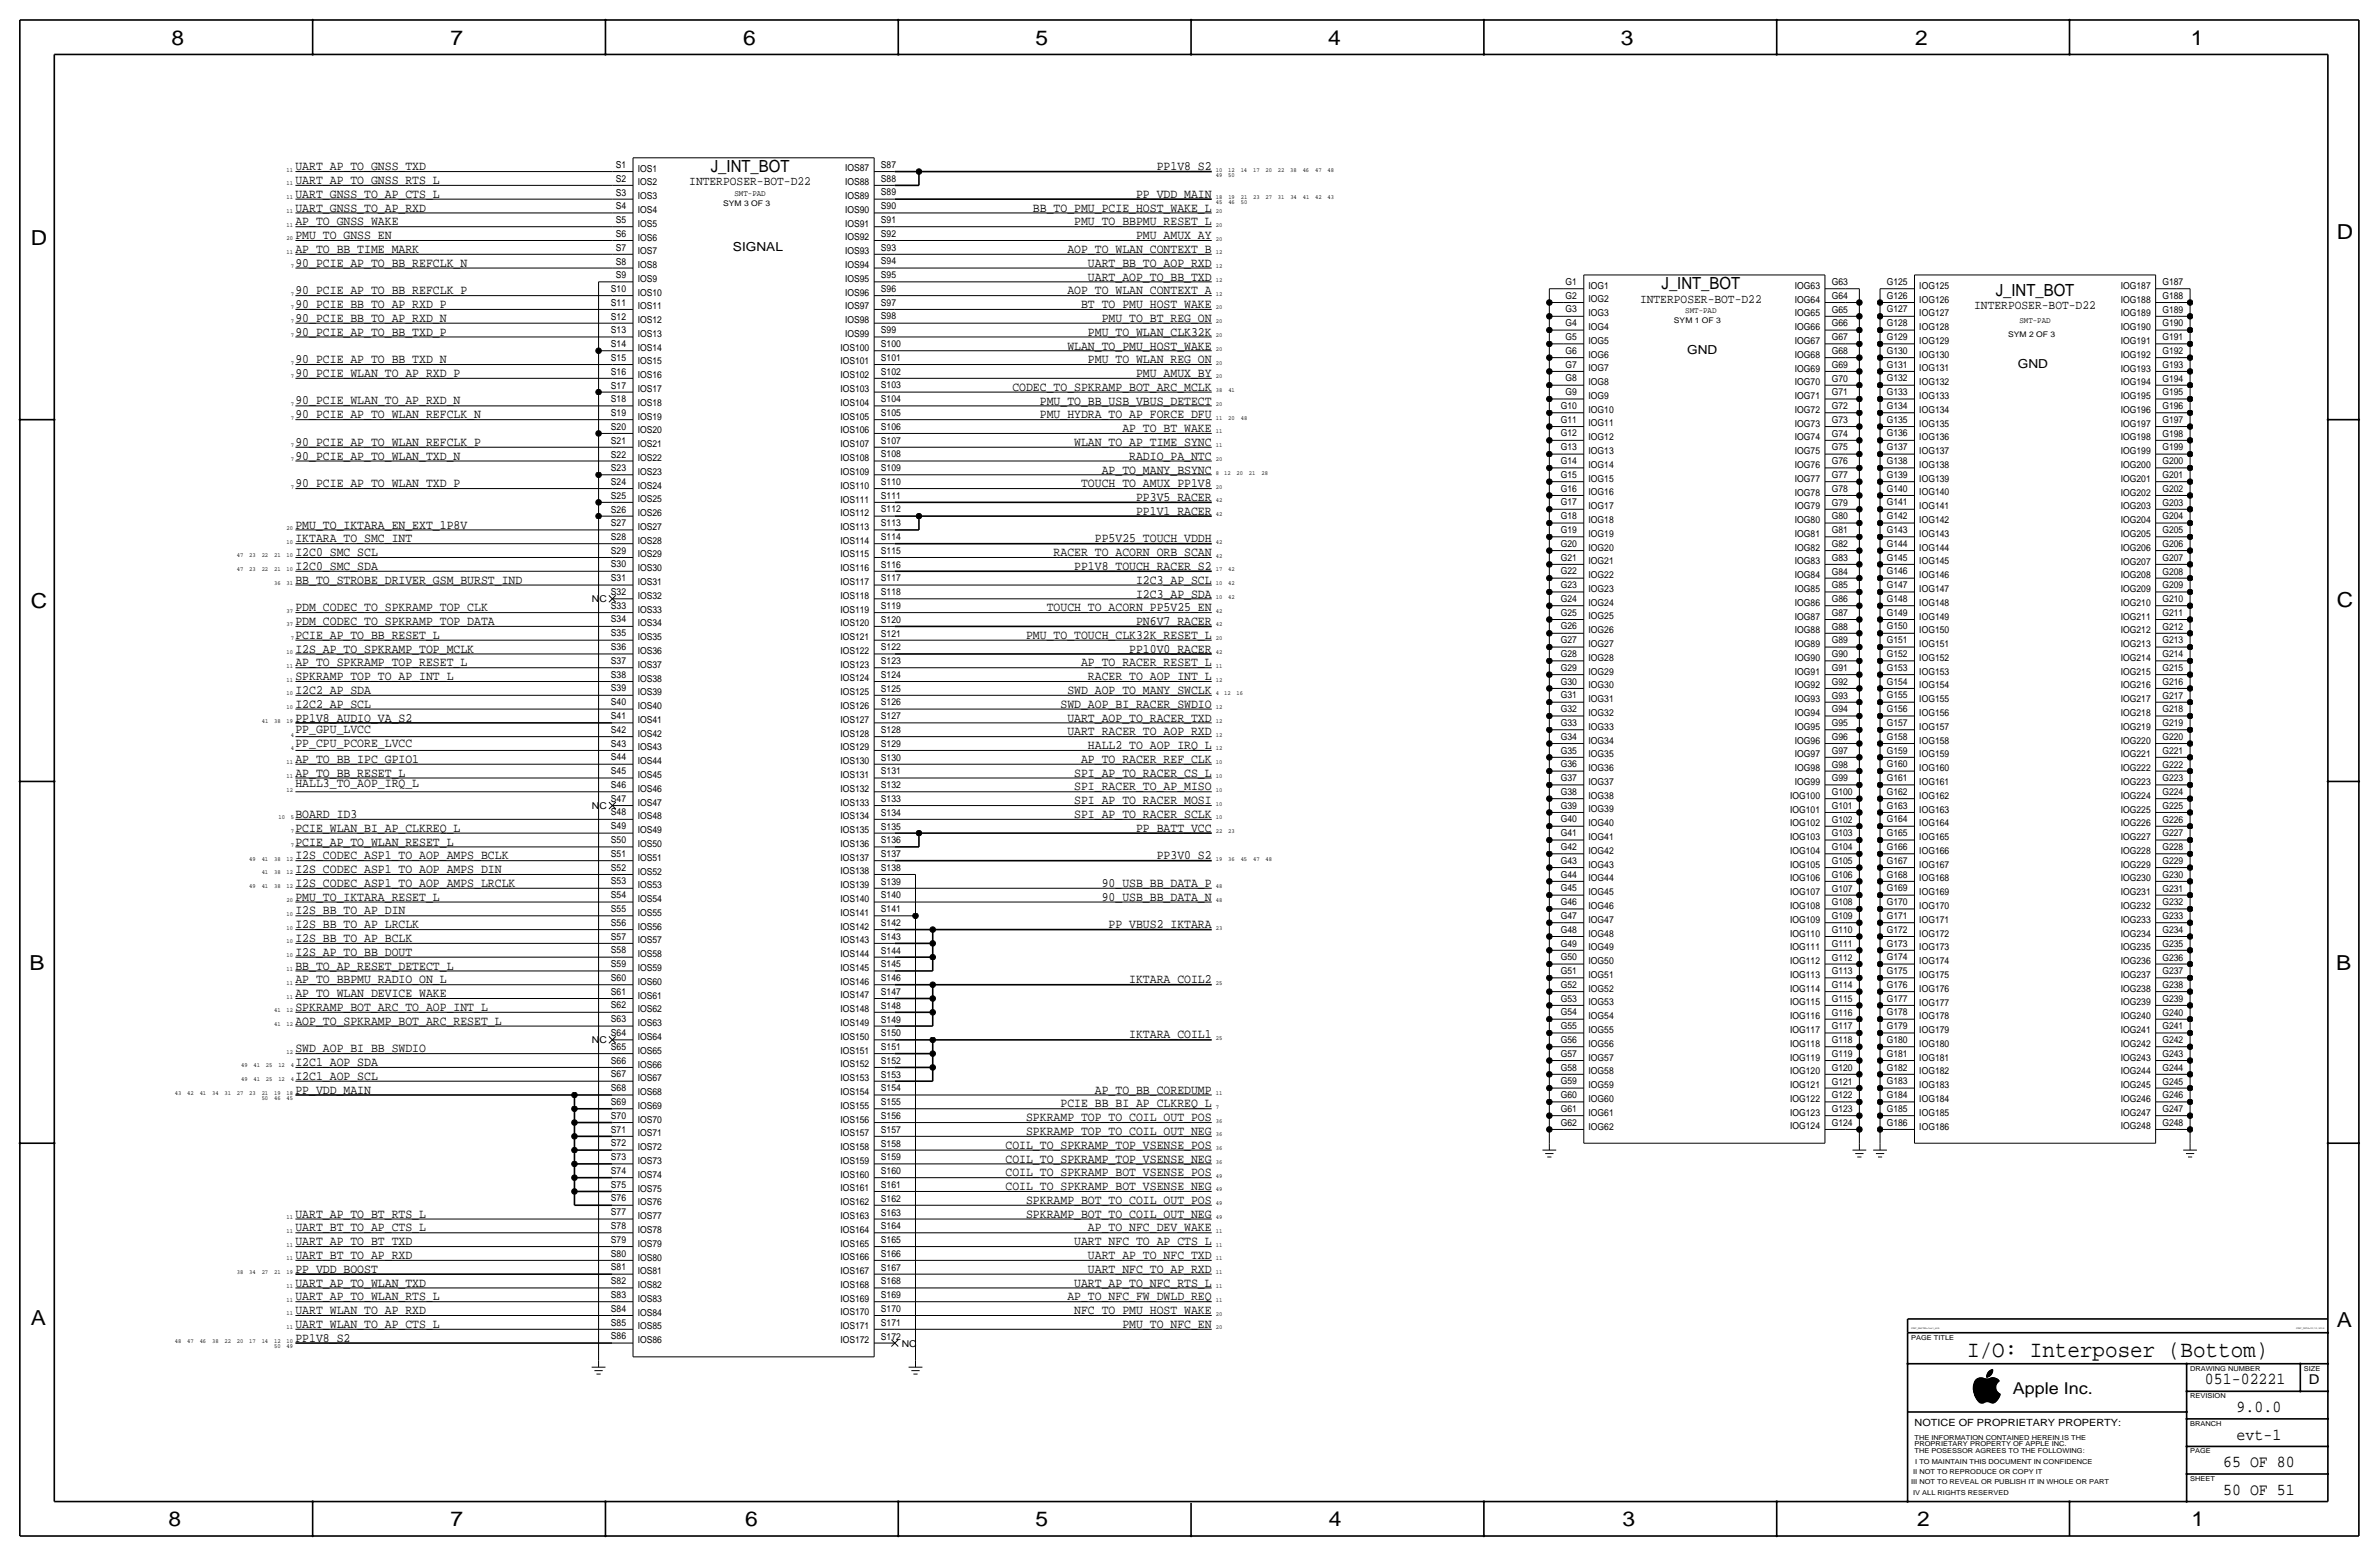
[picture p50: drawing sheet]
<svg xmlns="http://www.w3.org/2000/svg" width="877mm" height="574mm" viewBox="0 0 877 574" stroke-linecap="round" stroke-linejoin="round" font-family="sans-serif">
<defs><g id="words">
<text font-size="8.6" x="725.2" y="500.1">I/O: Interposer (Bottom)</text>
<g font-size="7.6">
<text x="63.2" y="16.5">8</text>
<text x="166.1" y="16.5">7</text>
<text x="274" y="16.5">6</text>
<text x="381.7" y="16.5">5</text>
<text x="489.7" y="16.5">4</text>
<text x="597.6" y="16.5">3</text>
<text x="706.1" y="16.5">2</text>
<text x="807.7" y="16.5">1</text>
<text x="861.5" y="88.1">D</text>
<text x="11.4" y="90.4">D</text>
<text x="11.4" y="224.3">C</text>
<text x="861.5" y="223.8">C</text>
<text x="10.8" y="357.6">B</text>
<text x="861.3" y="357.4">B</text>
<text x="11.3" y="488.4">A</text>
<text x="861.5" y="489.2">A</text>
<text x="62.2" y="562.6">8</text>
<text x="166" y="562.6">7</text>
<text x="274.8" y="562.6">6</text>
<text x="381.7" y="562.6">5</text>
<text x="489.9" y="562.6">4</text>
<text x="598.1" y="562.6">3</text>
<text x="706.8" y="562.6">2</text>
<text x="807.9" y="562.6">1</text>
</g>
<g font-size="6.2">
<text x="262" y="63.2">J_INT_BOT</text>
<text x="612.6" y="106.4">J_INT_BOT</text>
<text x="735.8" y="109">J_INT_BOT</text>
<text x="812.9" y="510.3">051-02221</text>
<text x="824.6" y="520.4">9.0.0</text>
<text x="824.6" y="530.6">evt-1</text>
<text x="819.6" y="540.8">65 OF 80</text>
<text x="819.6" y="550.9">50 OF 51</text>
</g>
<text font-size="6" x="742.1" y="513.9">Apple Inc.</text>
<text font-size="5" x="851.2" y="510.3">D</text>
<g font-size="4.7">
<text x="108.9" y="62.7">UART_AP_TO_GNSS_TXD</text>
<text x="426.5" y="62.7">PP1V8_S2</text>
<text x="108.9" y="67.9">UART_AP_TO_GNSS_RTS_L</text>
<text x="254.1" y="68.3">INTERPOSER-BOT-D22</text>
<text x="108.9" y="72.9">UART_GNSS_TO_AP_CTS_L</text>
<text x="418.9" y="73">PP_VDD_MAIN</text>
<text x="108.9" y="78">UART_GNSS_TO_AP_RXD</text>
<text x="108.9" y="83">AP_TO_GNSS_WAKE</text>
<text x="380.8" y="78">BB_TO_PMU_PCIE_HOST_WAKE_L</text>
<text x="396" y="83.1">PMU_TO_BBPMU_RESET_L</text>
<text x="108.9" y="88.1">PMU_TO_GNSS_EN</text>
<text x="418.9" y="88.2">PMU_AMUX_AY</text>
<text x="108.9" y="93.2">AP_TO_BB_TIME_MARK</text>
<text x="393.5" y="93.2">AOP_TO_WLAN_CONTEXT_B</text>
<text x="108.9" y="98.3">90_PCIE_AP_TO_BB_REFCLK_N</text>
<text x="401.1" y="98.4">UART_BB_TO_AOP_RXD</text>
<text x="401.1" y="103.4">UART_AOP_TO_BB_TXD</text>
<text x="108.9" y="108.4">90_PCIE_AP_TO_BB_REFCLK_P</text>
<text x="108.9" y="113.5">90_PCIE_BB_TO_AP_RXD_P</text>
<text x="393.5" y="108.5">AOP_TO_WLAN_CONTEXT_A</text>
<text x="398.6" y="113.6">BT_TO_PMU_HOST_WAKE</text>
<text x="604.6" y="111.5">INTERPOSER-BOT-D22</text>
<text x="108.9" y="118.6">90_PCIE_BB_TO_AP_RXD_N</text>
<text x="406.2" y="118.7">PMU_TO_BT_REG_ON</text>
<text x="727.8" y="114">INTERPOSER-BOT-D22</text>
<text x="108.9" y="123.7">90_PCIE_AP_TO_BB_TXD_P</text>
<text x="401.1" y="123.8">PMU_TO_WLAN_CLK32K</text>
<text x="393.5" y="128.8">WLAN_TO_PMU_HOST_WAKE</text>
<text x="108.9" y="133.8">90_PCIE_AP_TO_BB_TXD_N</text>
<text x="401.1" y="133.9">PMU_TO_WLAN_REG_ON</text>
<text x="108.9" y="138.9">90_PCIE_WLAN_TO_AP_RXD_P</text>
<text x="418.9" y="139">PMU_AMUX_BY</text>
<text x="108.9" y="149.1">90_PCIE_WLAN_TO_AP_RXD_N</text>
<text x="373.2" y="144.1">CODEC_TO_SPKRAMP_BOT_ARC_MCLK</text>
<text x="383.4" y="149.1">PMU_TO_BB_USB_VBUS_DETECT</text>
<text x="108.9" y="154.2">90_PCIE_AP_TO_WLAN_REFCLK_N</text>
<text x="383.4" y="154.2">PMU_HYDRA_TO_AP_FORCE_DFU</text>
<text x="413.8" y="159.3">AP_TO_BT_WAKE</text>
<text x="108.9" y="164.4">90_PCIE_AP_TO_WLAN_REFCLK_P</text>
<text x="396" y="164.4">WLAN_TO_AP_TIME_SYNC</text>
<text x="108.9" y="169.4">90_PCIE_AP_TO_WLAN_TXD_N</text>
<text x="416.3" y="169.5">RADIO_PA_NTC</text>
<text x="108.9" y="179.6">90_PCIE_AP_TO_WLAN_TXD_P</text>
<text x="398.6" y="179.6">TOUCH_TO_AMUX_PP1V8</text>
<text x="406.2" y="174.5">AP_TO_MANY_BSYNC</text>
<text x="418.9" y="184.6">PP3V5_RACER</text>
<text x="418.9" y="189.7">PP1V1_RACER</text>
<text x="108.9" y="194.8">PMU_TO_IKTARA_EN_EXT_1P8V</text>
<text x="108.9" y="199.9">IKTARA_TO_SMC_INT</text>
<text x="403.6" y="199.9">PP5V25_TOUCH_VDDH</text>
<text x="108.9" y="205">I2C0_SMC_SCL</text>
<text x="388.4" y="205">RACER_TO_ACORN_ORB_SCAN</text>
<text x="108.9" y="210.1">I2C0_SMC_SDA</text>
<text x="108.9" y="215.1">BB_TO_STROBE_DRIVER_GSM_BURST_IND</text>
<text x="396" y="210">PP1V8_TOUCH_RACER_S2</text>
<text x="418.9" y="215.2">I2C3_AP_SCL</text>
<text x="418.9" y="220.2">I2C3_AP_SDA</text>
<text x="108.9" y="225.4">PDM_CODEC_TO_SPKRAMP_TOP_CLK</text>
<text x="385.9" y="225.3">TOUCH_TO_ACORN_PP5V25_EN</text>
<text x="108.9" y="230.4">PDM_CODEC_TO_SPKRAMP_TOP_DATA</text>
<text x="418.9" y="230.4">PN6V7_RACER</text>
<text x="108.9" y="235.4">PCIE_AP_TO_BB_RESET_L</text>
<text x="378.3" y="235.5">PMU_TO_TOUCH_CLK32K_RESET_L</text>
<text x="108.9" y="245.7">AP_TO_SPKRAMP_TOP_RESET_L</text>
<text x="108.9" y="240.5">I2S_AP_TO_SPKRAMP_TOP_MCLK</text>
<text x="398.6" y="245.6">AP_TO_RACER_RESET_L</text>
<text x="416.3" y="240.6">PP10V0_RACER</text>
<text x="108.9" y="250.7">SPKRAMP_TOP_TO_AP_INT_L</text>
<text x="401.1" y="250.7">RACER_TO_AOP_INT_L</text>
<text x="108.9" y="255.8">I2C2_AP_SDA</text>
<text x="393.5" y="255.8">SWD_AOP_TO_MANY_SWCLK</text>
<text x="108.9" y="260.9">I2C2_AP_SCL</text>
<text x="391" y="260.9">SWD_AOP_BI_RACER_SWDIO</text>
<text x="108.9" y="266">PP1V8_AUDIO_VA_S2</text>
<text x="393.5" y="266">UART_AOP_TO_RACER_TXD</text>
<text x="108.9" y="275.4">PP_CPU_PCORE_LVCC</text>
<text x="108.9" y="270.3">PP_GPU_LVCC</text>
<text x="393.5" y="271.1">UART_RACER_TO_AOP_RXD</text>
<text x="108.9" y="281.2">AP_TO_BB_IPC_GPIO1</text>
<text x="398.6" y="281.2">AP_TO_RACER_REF_CLK</text>
<text x="401.1" y="276.1">HALL2_TO_AOP_IRQ_L</text>
<text x="108.9" y="286.3">AP_TO_BB_RESET_L</text>
<text x="396" y="286.3">SPI_AP_TO_RACER_CS_L</text>
<text x="108.9" y="290.1">HALL3_TO_AOP_IRQ_L</text>
<text x="396" y="291.4">SPI_RACER_TO_AP_MISO</text>
<text x="396" y="296.4">SPI_AP_TO_RACER_MOSI</text>
<text x="108.9" y="301.5">BOARD_ID3</text>
<text x="396" y="301.5">SPI_AP_TO_RACER_SCLK</text>
<text x="108.9" y="311.7">PCIE_AP_TO_WLAN_RESET_L</text>
<text x="108.9" y="306.6">PCIE_WLAN_BI_AP_CLKREQ_L</text>
<text x="418.9" y="306.6">PP_BATT_VCC</text>
<text x="108.9" y="316.8">I2S_CODEC_ASP1_TO_AOP_AMPS_BCLK</text>
<text x="426.5" y="316.8">PP3V0_S2</text>
<text x="108.9" y="321.8">I2S_CODEC_ASP1_TO_AOP_AMPS_DIN</text>
<text x="108.9" y="326.9">I2S_CODEC_ASP1_TO_AOP_AMPS_LRCLK</text>
<text x="406.2" y="326.9">90_USB_BB_DATA_P</text>
<text x="108.9" y="332">PMU_TO_IKTARA_RESET_L</text>
<text x="406.2" y="332">90_USB_BB_DATA_N</text>
<text x="108.9" y="337.1">I2S_BB_TO_AP_DIN</text>
<text x="108.9" y="347.2">I2S_BB_TO_AP_BCLK</text>
<text x="108.9" y="342.2">I2S_BB_TO_AP_LRCLK</text>
<text x="408.7" y="342.1">PP_VBUS2_IKTARA</text>
<text x="108.9" y="352.3">I2S_AP_TO_BB_DOUT</text>
<text x="108.9" y="357.4">BB_TO_AP_RESET_DETECT_L</text>
<text x="108.9" y="362.5">AP_TO_BBPMU_RADIO_ON_L</text>
<text x="416.3" y="362.4">IKTARA_COIL2</text>
<text x="108.9" y="367.5">AP_TO_WLAN_DEVICE_WAKE</text>
<text x="108.9" y="377.7">AOP_TO_SPKRAMP_BOT_ARC_RESET_L</text>
<text x="108.9" y="372.6">SPKRAMP_BOT_ARC_TO_AOP_INT_L</text>
<text x="416.3" y="382.8">IKTARA_COIL1</text>
<text x="108.9" y="387.9">SWD_AOP_BI_BB_SWDIO</text>
<text x="108.9" y="392.9">I2C1_AOP_SDA</text>
<text x="108.9" y="398">I2C1_AOP_SCL</text>
<text x="108.9" y="403.1">PP_VDD_MAIN</text>
<text x="403.6" y="403.1">AP_TO_BB_COREDUMP</text>
<text x="378.3" y="413.3">SPKRAMP_TOP_TO_COIL_OUT_POS</text>
<text x="391" y="408.2">PCIE_BB_BI_AP_CLKREQ_L</text>
<text x="378.3" y="418.4">SPKRAMP_TOP_TO_COIL_OUT_NEG</text>
<text x="370.7" y="423.4">COIL_TO_SPKRAMP_TOP_VSENSE_POS</text>
<text x="370.7" y="428.5">COIL_TO_SPKRAMP_TOP_VSENSE_NEG</text>
<text x="370.7" y="433.6">COIL_TO_SPKRAMP_BOT_VSENSE_POS</text>
<text x="370.7" y="438.7">COIL_TO_SPKRAMP_BOT_VSENSE_NEG</text>
<text x="378.3" y="443.8">SPKRAMP_BOT_TO_COIL_OUT_POS</text>
<text x="108.9" y="448.8">UART_AP_TO_BT_RTS_L</text>
<text x="378.3" y="448.8">SPKRAMP_BOT_TO_COIL_OUT_NEG</text>
<text x="108.9" y="453.9">UART_BT_TO_AP_CTS_L</text>
<text x="401.1" y="453.9">AP_TO_NFC_DEV_WAKE</text>
<text x="108.9" y="459">UART_AP_TO_BT_TXD</text>
<text x="396" y="459">UART_NFC_TO_AP_CTS_L</text>
<text x="108.9" y="464.1">UART_BT_TO_AP_RXD</text>
<text x="401.1" y="464.1">UART_AP_TO_NFC_TXD</text>
<text x="108.9" y="469.1">PP_VDD_BOOST</text>
<text x="401.1" y="469.1">UART_NFC_TO_AP_RXD</text>
<text x="108.9" y="479.3">UART_AP_TO_WLAN_RTS_L</text>
<text x="108.9" y="474.2">UART_AP_TO_WLAN_TXD</text>
<text x="393.5" y="479.3">AP_TO_NFC_FW_DWLD_REQ</text>
<text x="396" y="474.2">UART_AP_TO_NFC_RTS_L</text>
<text x="108.9" y="484.4">UART_WLAN_TO_AP_RXD</text>
<text x="396" y="484.4">NFC_TO_PMU_HOST_WAKE</text>
<text x="108.9" y="489.4">UART_WLAN_TO_AP_CTS_L</text>
<text x="413.8" y="489.5">PMU_TO_NFC_EN</text>
<text x="108.9" y="494.5">PP1V8_S2</text>
</g>
<g font-size="4.6">
<text x="270.2" y="92.5">SIGNAL</text>
<text x="622" y="130.6">GND</text>
<text x="743.9" y="135.6">GND</text>
</g>
<text font-size="3.7" x="705.8" y="525.5">NOTICE OF PROPRIETARY PROPERTY:</text>
<g font-size="3.5">
<text x="227" y="61.9">S1</text>
<text x="235.2" y="63.2">IOS1</text>
<text x="311.6" y="63.2">IOS87</text>
<text x="324.8" y="61.9">S87</text>
<text x="227" y="67">S2</text>
<text x="235.2" y="68.3">IOS2</text>
<text x="311.6" y="68.3">IOS88</text>
<text x="324.8" y="66.9">S88</text>
<text x="227" y="77.2">S4</text>
<text x="227" y="72.1">S3</text>
<text x="235.2" y="73.4">IOS3</text>
<text x="311.6" y="73.4">IOS89</text>
<text x="324.8" y="77.1">S90</text>
<text x="324.8" y="72">S89</text>
<text x="227" y="82.3">S5</text>
<text x="235.2" y="78.4">IOS4</text>
<text x="235.2" y="83.5">IOS5</text>
<text x="311.6" y="83.5">IOS91</text>
<text x="311.6" y="78.5">IOS90</text>
<text x="324.8" y="82.2">S91</text>
<text x="227" y="87.3">S6</text>
<text x="235.2" y="88.7">IOS6</text>
<text x="311.6" y="88.6">IOS92</text>
<text x="324.8" y="87.3">S92</text>
<text x="227" y="92.4">S7</text>
<text x="235.2" y="93.8">IOS7</text>
<text x="311.6" y="93.8">IOS93</text>
<text x="324.8" y="92.3">S93</text>
<text x="227" y="97.5">S8</text>
<text x="235.2" y="98.8">IOS8</text>
<text x="311.6" y="98.8">IOS94</text>
<text x="324.8" y="97.4">S94</text>
<text x="225.2" y="107.7">S10</text>
<text x="227" y="102.6">S9</text>
<text x="235.2" y="103.9">IOS9</text>
<text x="311.6" y="103.9">IOS95</text>
<text x="324.8" y="107.6">S96</text>
<text x="324.8" y="102.5">S95</text>
<text x="577.2" y="105">G1</text>
<text x="585.7" y="106.4">IOG1</text>
<text x="661.7" y="106.5">IOG63</text>
<text x="675.3" y="105.1">G63</text>
<text x="695.6" y="105">G125</text>
<text x="707.6" y="106.4">IOG125</text>
<text x="781.9" y="106.5">IOG187</text>
<text x="797.2" y="105.1">G187</text>
<text x="225.2" y="112.8">S11</text>
<text x="235.2" y="108.9">IOS10</text>
<text x="311.6" y="108.9">IOS96</text>
<text x="324.8" y="112.7">S97</text>
<text x="577.2" y="110.1">G2</text>
<text x="585.7" y="111.5">IOG2</text>
<text x="661.7" y="111.5">IOG64</text>
<text x="675.3" y="110.2">G64</text>
<text x="695.6" y="110.1">G126</text>
<text x="707.6" y="111.5">IOG126</text>
<text x="781.9" y="111.5">IOG188</text>
<text x="797.2" y="110.2">G188</text>
<text x="225.2" y="117.8">S12</text>
<text x="235.2" y="114">IOS11</text>
<text x="235.2" y="119.1">IOS12</text>
<text x="311.6" y="119.1">IOS98</text>
<text x="311.6" y="114">IOS97</text>
<text x="324.8" y="117.8">S98</text>
<text x="577.2" y="115.2">G3</text>
<text x="585.7" y="116.6">IOG3</text>
<text x="661.7" y="116.6">IOG65</text>
<text x="675.3" y="115.2">G65</text>
<text x="695.6" y="115.2">G127</text>
<text x="707.6" y="116.6">IOG127</text>
<text x="781.9" y="116.6">IOG189</text>
<text x="797.2" y="115.2">G189</text>
<text x="225.2" y="122.9">S13</text>
<text x="235.2" y="124.2">IOS13</text>
<text x="311.6" y="124.2">IOS99</text>
<text x="324.8" y="122.8">S99</text>
<text x="577.2" y="125.3">G5</text>
<text x="577.2" y="120.2">G4</text>
<text x="585.7" y="121.7">IOG4</text>
<text x="661.7" y="121.7">IOG66</text>
<text x="675.3" y="125.4">G67</text>
<text x="675.3" y="120.3">G66</text>
<text x="695.6" y="125.3">G129</text>
<text x="695.6" y="120.2">G128</text>
<text x="707.6" y="121.7">IOG128</text>
<text x="781.9" y="121.7">IOG190</text>
<text x="797.2" y="125.4">G191</text>
<text x="797.2" y="120.3">G190</text>
<text x="225.2" y="128">S14</text>
<text x="235.2" y="129.3">IOS14</text>
<text x="309.8" y="129.3">IOS100</text>
<text x="324.8" y="127.9">S100</text>
<text x="577.2" y="130.4">G6</text>
<text x="585.7" y="126.7">IOG5</text>
<text x="585.7" y="131.8">IOG6</text>
<text x="661.7" y="126.8">IOG67</text>
<text x="661.7" y="131.9">IOG68</text>
<text x="675.3" y="130.5">G68</text>
<text x="695.6" y="130.4">G130</text>
<text x="707.6" y="131.8">IOG130</text>
<text x="707.6" y="126.7">IOG129</text>
<text x="781.9" y="126.8">IOG191</text>
<text x="781.9" y="131.9">IOG192</text>
<text x="797.2" y="130.5">G192</text>
<text x="225.2" y="133.1">S15</text>
<text x="235.2" y="134.3">IOS15</text>
<text x="309.8" y="134.3">IOS101</text>
<text x="324.8" y="133">S101</text>
<text x="577.2" y="135.5">G7</text>
<text x="585.7" y="136.9">IOG7</text>
<text x="661.7" y="136.9">IOG69</text>
<text x="675.3" y="135.6">G69</text>
<text x="695.6" y="135.5">G131</text>
<text x="707.6" y="136.9">IOG131</text>
<text x="781.9" y="137">IOG193</text>
<text x="797.2" y="135.6">G193</text>
<text x="225.2" y="143.2">S17</text>
<text x="225.2" y="138.2">S16</text>
<text x="235.2" y="139.4">IOS16</text>
<text x="309.8" y="139.4">IOS102</text>
<text x="324.8" y="143.2">S103</text>
<text x="324.8" y="138.1">S102</text>
<text x="577.2" y="140.6">G8</text>
<text x="585.7" y="142">IOG8</text>
<text x="661.7" y="142">IOG70</text>
<text x="675.3" y="140.6">G70</text>
<text x="695.6" y="140.6">G132</text>
<text x="707.6" y="142">IOG132</text>
<text x="781.9" y="142">IOG194</text>
<text x="797.2" y="140.6">G194</text>
<text x="225.2" y="148.3">S18</text>
<text x="235.2" y="144.5">IOS17</text>
<text x="235.2" y="149.6">IOS18</text>
<text x="309.8" y="149.6">IOS104</text>
<text x="309.8" y="144.5">IOS103</text>
<text x="324.8" y="148.2">S104</text>
<text x="577.2" y="145.6">G9</text>
<text x="585.7" y="147">IOG9</text>
<text x="661.7" y="147.1">IOG71</text>
<text x="675.3" y="145.7">G71</text>
<text x="695.6" y="145.6">G133</text>
<text x="707.6" y="147.1">IOG133</text>
<text x="781.9" y="147.1">IOG195</text>
<text x="797.2" y="145.7">G195</text>
<text x="225.2" y="153.4">S19</text>
<text x="235.2" y="154.7">IOS19</text>
<text x="309.8" y="154.7">IOS105</text>
<text x="324.8" y="153.3">S105</text>
<text x="575.4" y="155.8">G11</text>
<text x="575.4" y="150.7">G10</text>
<text x="585.7" y="152.1">IOG10</text>
<text x="661.7" y="152.2">IOG72</text>
<text x="675.3" y="155.9">G73</text>
<text x="675.3" y="150.8">G72</text>
<text x="695.6" y="155.8">G135</text>
<text x="695.6" y="150.7">G134</text>
<text x="707.6" y="152.1">IOG134</text>
<text x="781.9" y="152.2">IOG196</text>
<text x="797.2" y="155.9">G197</text>
<text x="797.2" y="150.8">G196</text>
<text x="225.2" y="158.5">S20</text>
<text x="235.2" y="159.7">IOS20</text>
<text x="309.8" y="159.7">IOS106</text>
<text x="324.8" y="158.4">S106</text>
<text x="575.4" y="160.9">G12</text>
<text x="585.7" y="157.2">IOG11</text>
<text x="661.7" y="157.3">IOG73</text>
<text x="675.3" y="161">G74</text>
<text x="695.6" y="160.9">G136</text>
<text x="707.6" y="157.2">IOG135</text>
<text x="781.9" y="157.3">IOG197</text>
<text x="797.2" y="161">G198</text>
<text x="225.2" y="163.6">S21</text>
<text x="235.2" y="164.8">IOS21</text>
<text x="309.8" y="164.8">IOS107</text>
<text x="324.8" y="163.5">S107</text>
<text x="575.4" y="166">G13</text>
<text x="585.7" y="162.3">IOG12</text>
<text x="585.7" y="167.4">IOG13</text>
<text x="661.7" y="167.4">IOG75</text>
<text x="661.7" y="162.3">IOG74</text>
<text x="675.3" y="166">G75</text>
<text x="695.6" y="166">G137</text>
<text x="707.6" y="167.4">IOG137</text>
<text x="707.6" y="162.3">IOG136</text>
<text x="781.9" y="162.4">IOG198</text>
<text x="781.9" y="167.4">IOG199</text>
<text x="797.2" y="166">G199</text>
<text x="225.2" y="173.7">S23</text>
<text x="225.2" y="168.6">S22</text>
<text x="235.2" y="169.9">IOS22</text>
<text x="309.8" y="169.9">IOS108</text>
<text x="324.8" y="173.6">S109</text>
<text x="324.8" y="168.6">S108</text>
<text x="575.4" y="171">G14</text>
<text x="585.7" y="172.4">IOG14</text>
<text x="661.7" y="172.5">IOG76</text>
<text x="675.3" y="171.1">G76</text>
<text x="695.6" y="171">G138</text>
<text x="707.6" y="172.5">IOG138</text>
<text x="781.9" y="172.5">IOG200</text>
<text x="797.2" y="171.1">G200</text>
<text x="225.2" y="178.8">S24</text>
<text x="235.2" y="175">IOS23</text>
<text x="309.8" y="175">IOS109</text>
<text x="324.8" y="178.7">S110</text>
<text x="575.4" y="176.1">G15</text>
<text x="585.7" y="177.5">IOG15</text>
<text x="661.7" y="177.6">IOG77</text>
<text x="675.3" y="176.2">G77</text>
<text x="695.6" y="176.1">G139</text>
<text x="707.6" y="177.6">IOG139</text>
<text x="781.9" y="177.6">IOG201</text>
<text x="797.2" y="176.2">G201</text>
<text x="225.2" y="183.9">S25</text>
<text x="235.2" y="180.1">IOS24</text>
<text x="235.2" y="185.1">IOS25</text>
<text x="309.8" y="180.1">IOS110</text>
<text x="309.8" y="185.2">IOS111</text>
<text x="324.8" y="183.8">S111</text>
<text x="575.4" y="181.2">G16</text>
<text x="585.7" y="182.6">IOG16</text>
<text x="661.7" y="182.7">IOG78</text>
<text x="675.3" y="181.3">G78</text>
<text x="695.6" y="181.2">G140</text>
<text x="707.6" y="182.6">IOG140</text>
<text x="781.9" y="182.7">IOG202</text>
<text x="797.2" y="181.3">G202</text>
<text x="225.2" y="189">S26</text>
<text x="235.2" y="190.2">IOS26</text>
<text x="309.8" y="190.3">IOS112</text>
<text x="324.8" y="188.9">S112</text>
<text x="575.4" y="191.4">G18</text>
<text x="575.4" y="186.3">G17</text>
<text x="585.7" y="187.7">IOG17</text>
<text x="661.7" y="187.7">IOG79</text>
<text x="675.3" y="191.5">G80</text>
<text x="675.3" y="186.4">G79</text>
<text x="695.6" y="191.4">G142</text>
<text x="695.6" y="186.3">G141</text>
<text x="707.6" y="187.7">IOG141</text>
<text x="781.9" y="187.8">IOG203</text>
<text x="797.2" y="191.5">G204</text>
<text x="797.2" y="186.4">G203</text>
<text x="225.2" y="194.1">S27</text>
<text x="235.2" y="195.3">IOS27</text>
<text x="309.8" y="195.4">IOS113</text>
<text x="324.8" y="194">S113</text>
<text x="575.4" y="196.5">G19</text>
<text x="585.7" y="192.8">IOG18</text>
<text x="585.7" y="197.8">IOG19</text>
<text x="661.7" y="197.9">IOG81</text>
<text x="661.7" y="192.8">IOG80</text>
<text x="675.3" y="196.5">G81</text>
<text x="695.6" y="196.5">G143</text>
<text x="707.6" y="192.8">IOG142</text>
<text x="707.6" y="197.9">IOG143</text>
<text x="781.9" y="197.9">IOG205</text>
<text x="781.9" y="192.8">IOG204</text>
<text x="797.2" y="196.5">G205</text>
<text x="225.2" y="198.9">S28</text>
<text x="235.2" y="200.4">IOS28</text>
<text x="309.8" y="200.4">IOS114</text>
<text x="324.8" y="199.1">S114</text>
<text x="575.4" y="201.5">G20</text>
<text x="585.7" y="202.9">IOG20</text>
<text x="661.7" y="203">IOG82</text>
<text x="675.3" y="201.6">G82</text>
<text x="695.6" y="201.5">G144</text>
<text x="707.6" y="202.9">IOG144</text>
<text x="781.9" y="203">IOG206</text>
<text x="797.2" y="201.6">G206</text>
<text x="225.2" y="209.1">S30</text>
<text x="225.2" y="204">S29</text>
<text x="235.2" y="205.5">IOS29</text>
<text x="309.8" y="205.5">IOS115</text>
<text x="324.8" y="209.2">S116</text>
<text x="324.8" y="204.1">S115</text>
<text x="575.4" y="206.6">G21</text>
<text x="585.7" y="208">IOG21</text>
<text x="661.7" y="208.1">IOG83</text>
<text x="675.3" y="206.7">G83</text>
<text x="695.6" y="206.6">G145</text>
<text x="707.6" y="208">IOG145</text>
<text x="781.9" y="208.1">IOG207</text>
<text x="797.2" y="206.7">G207</text>
<text x="225.2" y="214.2">S31</text>
<text x="235.2" y="215.6">IOS31</text>
<text x="235.2" y="210.5">IOS30</text>
<text x="309.8" y="215.6">IOS117</text>
<text x="309.8" y="210.6">IOS116</text>
<text x="324.8" y="214.3">S117</text>
<text x="575.4" y="211.7">G22</text>
<text x="585.7" y="213.1">IOG22</text>
<text x="661.7" y="213.1">IOG84</text>
<text x="675.3" y="211.8">G84</text>
<text x="695.6" y="211.7">G146</text>
<text x="707.6" y="213.1">IOG146</text>
<text x="781.9" y="213.2">IOG208</text>
<text x="797.2" y="211.8">G208</text>
<text x="218.2" y="222">NC</text>
<text x="225.2" y="219.3">S32</text>
<text x="235.2" y="220.7">IOS32</text>
<text x="309.8" y="220.7">IOS118</text>
<text x="324.8" y="219.4">S118</text>
<text x="575.4" y="221.9">G24</text>
<text x="575.4" y="216.8">G23</text>
<text x="585.7" y="218.2">IOG23</text>
<text x="661.7" y="218.2">IOG85</text>
<text x="675.3" y="221.9">G86</text>
<text x="675.3" y="216.9">G85</text>
<text x="695.6" y="221.9">G148</text>
<text x="695.6" y="216.8">G147</text>
<text x="707.6" y="218.2">IOG147</text>
<text x="781.9" y="218.2">IOG209</text>
<text x="797.2" y="221.9">G210</text>
<text x="797.2" y="216.9">G209</text>
<text x="225.2" y="224.3">S33</text>
<text x="235.2" y="225.8">IOS33</text>
<text x="309.8" y="225.8">IOS119</text>
<text x="324.8" y="224.5">S119</text>
<text x="575.4" y="226.9">G25</text>
<text x="585.7" y="223.3">IOG24</text>
<text x="661.7" y="223.3">IOG86</text>
<text x="675.3" y="227">G87</text>
<text x="695.6" y="226.9">G149</text>
<text x="707.6" y="223.3">IOG148</text>
<text x="781.9" y="223.3">IOG210</text>
<text x="797.2" y="227">G211</text>
<text x="225.2" y="229.4">S34</text>
<text x="235.2" y="230.9">IOS34</text>
<text x="309.8" y="230.9">IOS120</text>
<text x="324.8" y="229.5">S120</text>
<text x="575.4" y="232">G26</text>
<text x="585.7" y="233.4">IOG26</text>
<text x="585.7" y="228.3">IOG25</text>
<text x="661.7" y="228.4">IOG87</text>
<text x="661.7" y="233.4">IOG88</text>
<text x="675.3" y="232.1">G88</text>
<text x="695.6" y="232">G150</text>
<text x="707.6" y="233.4">IOG150</text>
<text x="707.6" y="228.4">IOG149</text>
<text x="781.9" y="233.4">IOG212</text>
<text x="781.9" y="228.4">IOG211</text>
<text x="797.2" y="232.1">G212</text>
<text x="225.2" y="239.6">S36</text>
<text x="225.2" y="234.5">S35</text>
<text x="235.2" y="236">IOS35</text>
<text x="309.8" y="235.9">IOS121</text>
<text x="324.8" y="239.7">S122</text>
<text x="324.8" y="234.6">S121</text>
<text x="575.4" y="237.1">G27</text>
<text x="585.7" y="238.5">IOG27</text>
<text x="661.7" y="238.5">IOG89</text>
<text x="675.3" y="237.2">G89</text>
<text x="695.6" y="237.1">G151</text>
<text x="707.6" y="238.5">IOG151</text>
<text x="781.9" y="238.5">IOG213</text>
<text x="797.2" y="237.2">G213</text>
<text x="225.2" y="244.7">S37</text>
<text x="235.2" y="241">IOS36</text>
<text x="309.8" y="241">IOS122</text>
<text x="324.8" y="244.8">S123</text>
<text x="575.4" y="242.2">G28</text>
<text x="585.7" y="243.6">IOG28</text>
<text x="661.7" y="243.6">IOG90</text>
<text x="675.3" y="242.3">G90</text>
<text x="695.6" y="242.2">G152</text>
<text x="707.6" y="243.6">IOG152</text>
<text x="781.9" y="243.6">IOG214</text>
<text x="797.2" y="242.3">G214</text>
<text x="225.2" y="249.8">S38</text>
<text x="235.2" y="246.1">IOS37</text>
<text x="235.2" y="251.2">IOS38</text>
<text x="309.8" y="251.2">IOS124</text>
<text x="309.8" y="246.1">IOS123</text>
<text x="324.8" y="249.9">S124</text>
<text x="575.4" y="247.3">G29</text>
<text x="585.7" y="248.7">IOG29</text>
<text x="661.7" y="248.7">IOG91</text>
<text x="675.3" y="247.4">G91</text>
<text x="695.6" y="247.3">G153</text>
<text x="707.6" y="248.7">IOG153</text>
<text x="781.9" y="248.7">IOG215</text>
<text x="797.2" y="247.4">G215</text>
<text x="225.2" y="254.8">S39</text>
<text x="235.2" y="256.3">IOS39</text>
<text x="309.8" y="256.3">IOS125</text>
<text x="324.8" y="255">S125</text>
<text x="575.4" y="257.4">G31</text>
<text x="575.4" y="252.3">G30</text>
<text x="585.7" y="253.7">IOG30</text>
<text x="661.7" y="253.8">IOG92</text>
<text x="675.3" y="257.5">G93</text>
<text x="675.3" y="252.4">G92</text>
<text x="695.6" y="257.4">G155</text>
<text x="695.6" y="252.3">G154</text>
<text x="707.6" y="253.8">IOG154</text>
<text x="781.9" y="253.8">IOG216</text>
<text x="797.2" y="257.5">G217</text>
<text x="797.2" y="252.4">G216</text>
<text x="225.2" y="259.9">S40</text>
<text x="235.2" y="261.4">IOS40</text>
<text x="309.8" y="261.4">IOS126</text>
<text x="324.8" y="260">S126</text>
<text x="575.4" y="262.5">G32</text>
<text x="585.7" y="263.9">IOG32</text>
<text x="585.7" y="258.8">IOG31</text>
<text x="661.7" y="258.8">IOG93</text>
<text x="661.7" y="263.9">IOG94</text>
<text x="675.3" y="262.6">G94</text>
<text x="695.6" y="262.5">G156</text>
<text x="707.6" y="264">IOG156</text>
<text x="707.6" y="258.9">IOG155</text>
<text x="781.9" y="258.8">IOG217</text>
<text x="781.9" y="263.9">IOG218</text>
<text x="797.2" y="262.6">G218</text>
<text x="225.2" y="265">S41</text>
<text x="235.2" y="266.4">IOS41</text>
<text x="309.8" y="266.4">IOS127</text>
<text x="324.8" y="265.1">S127</text>
<text x="575.4" y="267.6">G33</text>
<text x="585.7" y="269">IOG33</text>
<text x="661.7" y="269">IOG95</text>
<text x="675.3" y="267.7">G95</text>
<text x="695.6" y="267.6">G157</text>
<text x="707.6" y="269">IOG157</text>
<text x="781.9" y="269">IOG219</text>
<text x="797.2" y="267.7">G219</text>
<text x="225.2" y="275.2">S43</text>
<text x="225.2" y="270.1">S42</text>
<text x="235.2" y="271.5">IOS42</text>
<text x="309.8" y="271.5">IOS128</text>
<text x="324.8" y="275.3">S129</text>
<text x="324.8" y="270.2">S128</text>
<text x="575.4" y="272.7">G34</text>
<text x="585.7" y="274.1">IOG34</text>
<text x="661.7" y="274.1">IOG96</text>
<text x="675.3" y="272.8">G96</text>
<text x="695.6" y="272.7">G158</text>
<text x="707.6" y="274.1">IOG158</text>
<text x="781.9" y="274.1">IOG220</text>
<text x="797.2" y="272.8">G220</text>
<text x="225.2" y="280.2">S44</text>
<text x="235.2" y="276.6">IOS43</text>
<text x="235.2" y="281.7">IOS44</text>
<text x="309.8" y="281.7">IOS130</text>
<text x="309.8" y="276.6">IOS129</text>
<text x="324.8" y="280.4">S130</text>
<text x="575.4" y="277.8">G35</text>
<text x="585.7" y="279.1">IOG35</text>
<text x="661.7" y="279.2">IOG97</text>
<text x="675.3" y="277.8">G97</text>
<text x="695.6" y="277.8">G159</text>
<text x="707.6" y="279.2">IOG159</text>
<text x="781.9" y="279.2">IOG221</text>
<text x="797.2" y="277.8">G221</text>
<text x="225.2" y="285.3">S45</text>
<text x="235.2" y="286.8">IOS45</text>
<text x="309.8" y="286.8">IOS131</text>
<text x="324.8" y="285.4">S131</text>
<text x="575.4" y="287.9">G37</text>
<text x="575.4" y="282.8">G36</text>
<text x="585.7" y="284.2">IOG36</text>
<text x="661.7" y="284.2">IOG98</text>
<text x="675.3" y="282.9">G98</text>
<text x="695.6" y="287.9">G161</text>
<text x="695.6" y="282.8">G160</text>
<text x="707.6" y="284.2">IOG160</text>
<text x="781.9" y="284.2">IOG222</text>
<text x="797.2" y="282.9">G222</text>
<text x="225.2" y="290.4">S46</text>
<text x="235.2" y="291.9">IOS46</text>
<text x="309.8" y="291.8">IOS132</text>
<text x="324.8" y="290.5">S132</text>
<text x="575.4" y="293">G38</text>
<text x="585.7" y="289.3">IOG37</text>
<text x="661.7" y="289.3">IOG99</text>
<text x="675.3" y="293.1">G100</text>
<text x="675.3" y="288">G99</text>
<text x="695.6" y="293">G162</text>
<text x="707.6" y="289.3">IOG161</text>
<text x="781.9" y="289.3">IOG223</text>
<text x="797.2" y="293.1">G224</text>
<text x="797.2" y="288">G223</text>
<text x="218.2" y="298.2">NC</text>
<text x="225.2" y="295.5">S47</text>
<text x="235.2" y="296.9">IOS47</text>
<text x="309.8" y="296.9">IOS133</text>
<text x="324.8" y="295.6">S133</text>
<text x="575.4" y="298.1">G39</text>
<text x="585.7" y="299.5">IOG39</text>
<text x="585.7" y="294.4">IOG38</text>
<text x="660" y="294.4">IOG100</text>
<text x="660" y="299.5">IOG101</text>
<text x="675.3" y="298.2">G101</text>
<text x="695.6" y="298.1">G163</text>
<text x="707.6" y="299.5">IOG163</text>
<text x="707.6" y="294.4">IOG162</text>
<text x="781.9" y="294.4">IOG224</text>
<text x="781.9" y="299.5">IOG225</text>
<text x="797.2" y="298.2">G225</text>
<text x="225.2" y="305.6">S49</text>
<text x="225.2" y="300.6">S48</text>
<text x="235.2" y="302">IOS48</text>
<text x="309.8" y="302">IOS134</text>
<text x="324.8" y="305.8">S135</text>
<text x="324.8" y="300.7">S134</text>
<text x="575.4" y="303.2">G40</text>
<text x="585.7" y="304.6">IOG40</text>
<text x="660" y="304.6">IOG102</text>
<text x="675.3" y="303.2">G102</text>
<text x="695.6" y="303.2">G164</text>
<text x="707.6" y="304.6">IOG164</text>
<text x="781.9" y="304.6">IOG226</text>
<text x="797.2" y="303.2">G226</text>
<text x="225.2" y="310.7">S50</text>
<text x="235.2" y="307.1">IOS49</text>
<text x="309.8" y="307.1">IOS135</text>
<text x="324.8" y="310.8">S136</text>
<text x="575.4" y="308.2">G41</text>
<text x="585.7" y="309.6">IOG41</text>
<text x="660" y="309.6">IOG103</text>
<text x="675.3" y="308.3">G103</text>
<text x="695.6" y="308.2">G165</text>
<text x="707.6" y="309.7">IOG165</text>
<text x="781.9" y="309.6">IOG227</text>
<text x="797.2" y="308.3">G227</text>
<text x="225.2" y="315.8">S51</text>
<text x="235.2" y="312.2">IOS50</text>
<text x="235.2" y="317.3">IOS51</text>
<text x="309.8" y="312.2">IOS136</text>
<text x="309.8" y="317.2">IOS137</text>
<text x="324.8" y="315.9">S137</text>
<text x="575.4" y="313.3">G42</text>
<text x="585.7" y="314.7">IOG42</text>
<text x="660" y="314.7">IOG104</text>
<text x="675.3" y="313.4">G104</text>
<text x="695.6" y="313.3">G166</text>
<text x="707.6" y="314.7">IOG166</text>
<text x="781.9" y="314.7">IOG228</text>
<text x="797.2" y="313.4">G228</text>
<text x="225.2" y="320.9">S52</text>
<text x="235.2" y="322.3">IOS52</text>
<text x="309.8" y="322.3">IOS138</text>
<text x="324.8" y="321">S138</text>
<text x="575.4" y="323.5">G44</text>
<text x="575.4" y="318.4">G43</text>
<text x="585.7" y="319.8">IOG43</text>
<text x="660" y="319.8">IOG105</text>
<text x="675.3" y="323.6">G106</text>
<text x="675.3" y="318.5">G105</text>
<text x="695.6" y="323.5">G168</text>
<text x="695.6" y="318.4">G167</text>
<text x="707.6" y="319.8">IOG167</text>
<text x="781.9" y="319.8">IOG229</text>
<text x="797.2" y="323.6">G230</text>
<text x="797.2" y="318.5">G229</text>
<text x="225.2" y="326">S53</text>
<text x="235.2" y="327.4">IOS53</text>
<text x="309.8" y="327.4">IOS139</text>
<text x="324.8" y="326.1">S139</text>
<text x="575.4" y="328.6">G45</text>
<text x="585.7" y="330">IOG45</text>
<text x="585.7" y="324.9">IOG44</text>
<text x="660" y="324.9">IOG106</text>
<text x="660" y="329.9">IOG107</text>
<text x="675.3" y="328.7">G107</text>
<text x="695.6" y="328.6">G169</text>
<text x="707.6" y="330">IOG169</text>
<text x="707.6" y="324.9">IOG168</text>
<text x="781.9" y="324.9">IOG230</text>
<text x="781.9" y="330">IOG231</text>
<text x="797.2" y="328.7">G231</text>
<text x="225.2" y="331.1">S54</text>
<text x="235.2" y="332.5">IOS54</text>
<text x="309.8" y="332.5">IOS140</text>
<text x="324.8" y="331.2">S140</text>
<text x="575.4" y="333.6">G46</text>
<text x="585.7" y="335">IOG46</text>
<text x="660" y="335">IOG108</text>
<text x="675.3" y="333.7">G108</text>
<text x="695.6" y="333.6">G170</text>
<text x="707.6" y="335.1">IOG170</text>
<text x="781.9" y="335.1">IOG232</text>
<text x="797.2" y="333.7">G232</text>
<text x="225.2" y="341.2">S56</text>
<text x="225.2" y="336.1">S55</text>
<text x="235.2" y="337.6">IOS55</text>
<text x="309.8" y="337.6">IOS141</text>
<text x="324.8" y="341.3">S142</text>
<text x="324.8" y="336.3">S141</text>
<text x="575.4" y="338.7">G47</text>
<text x="585.7" y="340.1">IOG47</text>
<text x="660" y="340.1">IOG109</text>
<text x="675.3" y="338.8">G109</text>
<text x="695.6" y="338.7">G171</text>
<text x="707.6" y="340.1">IOG171</text>
<text x="781.9" y="340.1">IOG233</text>
<text x="797.2" y="338.8">G233</text>
<text x="225.2" y="346.3">S57</text>
<text x="235.2" y="342.7">IOS56</text>
<text x="235.2" y="347.7">IOS57</text>
<text x="309.8" y="347.7">IOS143</text>
<text x="309.8" y="342.6">IOS142</text>
<text x="324.8" y="346.4">S143</text>
<text x="575.4" y="343.8">G48</text>
<text x="585.7" y="345.2">IOG48</text>
<text x="660" y="345.2">IOG110</text>
<text x="675.3" y="343.9">G110</text>
<text x="695.6" y="343.8">G172</text>
<text x="707.6" y="345.2">IOG172</text>
<text x="781.9" y="345.2">IOG234</text>
<text x="797.2" y="343.9">G234</text>
<text x="225.2" y="351.4">S58</text>
<text x="235.2" y="352.8">IOS58</text>
<text x="309.8" y="352.8">IOS144</text>
<text x="324.8" y="351.5">S144</text>
<text x="575.4" y="354">G50</text>
<text x="575.4" y="348.9">G49</text>
<text x="585.7" y="350.3">IOG49</text>
<text x="660" y="350.3">IOG111</text>
<text x="675.3" y="349">G111</text>
<text x="695.6" y="354">G174</text>
<text x="695.6" y="348.9">G173</text>
<text x="707.6" y="350.3">IOG173</text>
<text x="781.9" y="350.3">IOG235</text>
<text x="797.2" y="349">G235</text>
<text x="225.2" y="356.5">S59</text>
<text x="235.2" y="357.9">IOS59</text>
<text x="309.8" y="357.9">IOS145</text>
<text x="324.8" y="356.6">S145</text>
<text x="575.4" y="359.1">G51</text>
<text x="585.7" y="355.4">IOG50</text>
<text x="660" y="355.4">IOG112</text>
<text x="675.3" y="359.1">G113</text>
<text x="675.3" y="354.1">G112</text>
<text x="695.6" y="359.1">G175</text>
<text x="707.6" y="355.4">IOG174</text>
<text x="781.9" y="355.3">IOG236</text>
<text x="797.2" y="359.1">G237</text>
<text x="797.2" y="354.1">G236</text>
<text x="225.2" y="361.5">S60</text>
<text x="235.2" y="363">IOS60</text>
<text x="309.8" y="363">IOS146</text>
<text x="324.8" y="361.7">S146</text>
<text x="575.4" y="364.1">G52</text>
<text x="585.7" y="365.5">IOG52</text>
<text x="585.7" y="360.4">IOG51</text>
<text x="660" y="360.4">IOG113</text>
<text x="660" y="365.5">IOG114</text>
<text x="675.3" y="364.2">G114</text>
<text x="695.6" y="364.1">G176</text>
<text x="707.6" y="365.5">IOG176</text>
<text x="707.6" y="360.5">IOG175</text>
<text x="781.9" y="360.4">IOG237</text>
<text x="781.9" y="365.5">IOG238</text>
<text x="797.2" y="364.2">G238</text>
<text x="225.2" y="371.7">S62</text>
<text x="225.2" y="366.6">S61</text>
<text x="235.2" y="368.1">IOS61</text>
<text x="309.8" y="368">IOS147</text>
<text x="324.8" y="371.8">S148</text>
<text x="324.8" y="366.7">S147</text>
<text x="575.4" y="369.2">G53</text>
<text x="585.7" y="370.6">IOG53</text>
<text x="660" y="370.6">IOG115</text>
<text x="675.3" y="369.3">G115</text>
<text x="695.6" y="369.2">G177</text>
<text x="707.6" y="370.6">IOG177</text>
<text x="781.9" y="370.6">IOG239</text>
<text x="797.2" y="369.3">G239</text>
<text x="225.2" y="376.8">S63</text>
<text x="235.2" y="373.2">IOS62</text>
<text x="309.8" y="373.1">IOS148</text>
<text x="324.8" y="376.9">S149</text>
<text x="575.4" y="374.3">G54</text>
<text x="585.7" y="375.7">IOG54</text>
<text x="660" y="375.7">IOG116</text>
<text x="675.3" y="374.4">G116</text>
<text x="695.6" y="374.3">G178</text>
<text x="707.6" y="375.7">IOG178</text>
<text x="781.9" y="375.7">IOG240</text>
<text x="797.2" y="374.4">G240</text>
<text x="225.2" y="381.9">S64</text>
<text x="235.2" y="378.2">IOS63</text>
<text x="235.2" y="383.3">IOS64</text>
<text x="309.8" y="383.3">IOS150</text>
<text x="309.8" y="378.2">IOS149</text>
<text x="324.8" y="382">S150</text>
<text x="575.4" y="379.4">G55</text>
<text x="585.7" y="380.8">IOG55</text>
<text x="660" y="380.8">IOG117</text>
<text x="675.3" y="379.5">G117</text>
<text x="695.6" y="379.4">G179</text>
<text x="707.6" y="380.8">IOG179</text>
<text x="781.9" y="380.7">IOG241</text>
<text x="797.2" y="379.5">G241</text>
<text x="218.2" y="384.6">NC</text>
<text x="225.2" y="387">S65</text>
<text x="235.2" y="388.4">IOS65</text>
<text x="309.8" y="388.4">IOS151</text>
<text x="324.8" y="387.1">S151</text>
<text x="575.4" y="389.5">G57</text>
<text x="575.4" y="384.5">G56</text>
<text x="585.7" y="385.9">IOG56</text>
<text x="660" y="385.8">IOG118</text>
<text x="675.3" y="389.6">G119</text>
<text x="675.3" y="384.5">G118</text>
<text x="695.6" y="389.5">G181</text>
<text x="695.6" y="384.5">G180</text>
<text x="707.6" y="385.9">IOG180</text>
<text x="781.9" y="385.8">IOG242</text>
<text x="797.2" y="389.6">G243</text>
<text x="797.2" y="384.5">G242</text>
<text x="225.2" y="392">S66</text>
<text x="235.2" y="393.5">IOS66</text>
<text x="309.8" y="393.4">IOS152</text>
<text x="324.8" y="392.1">S152</text>
<text x="575.4" y="394.6">G58</text>
<text x="585.7" y="390.9">IOG57</text>
<text x="660" y="390.9">IOG119</text>
<text x="660" y="396">IOG120</text>
<text x="675.3" y="394.7">G120</text>
<text x="695.6" y="394.6">G182</text>
<text x="707.6" y="391">IOG181</text>
<text x="781.9" y="390.9">IOG243</text>
<text x="781.9" y="396">IOG244</text>
<text x="797.2" y="394.7">G244</text>
<text x="225.2" y="397.1">S67</text>
<text x="235.2" y="398.6">IOS67</text>
<text x="309.8" y="398.5">IOS153</text>
<text x="324.8" y="397.2">S153</text>
<text x="575.4" y="399.7">G59</text>
<text x="585.7" y="401.1">IOG59</text>
<text x="585.7" y="396">IOG58</text>
<text x="660" y="401.1">IOG121</text>
<text x="675.3" y="399.8">G121</text>
<text x="695.6" y="399.7">G183</text>
<text x="707.6" y="401.1">IOG183</text>
<text x="707.6" y="396">IOG182</text>
<text x="781.9" y="401.1">IOG245</text>
<text x="797.2" y="399.8">G245</text>
<text x="225.2" y="407.3">S69</text>
<text x="225.2" y="402.2">S68</text>
<text x="235.2" y="403.6">IOS68</text>
<text x="309.8" y="403.6">IOS154</text>
<text x="324.8" y="407.4">S155</text>
<text x="324.8" y="402.3">S154</text>
<text x="575.4" y="404.8">G60</text>
<text x="585.7" y="406.2">IOG60</text>
<text x="660" y="406.2">IOG122</text>
<text x="675.3" y="404.9">G122</text>
<text x="695.6" y="404.8">G184</text>
<text x="707.6" y="406.2">IOG184</text>
<text x="781.9" y="406.2">IOG246</text>
<text x="797.2" y="404.9">G246</text>
<text x="225.2" y="412.4">S70</text>
<text x="235.2" y="408.7">IOS69</text>
<text x="235.2" y="413.8">IOS70</text>
<text x="309.8" y="413.8">IOS156</text>
<text x="309.8" y="408.7">IOS155</text>
<text x="324.8" y="412.5">S156</text>
<text x="575.4" y="409.9">G61</text>
<text x="585.7" y="411.3">IOG61</text>
<text x="660" y="411.2">IOG123</text>
<text x="675.3" y="410">G123</text>
<text x="695.6" y="409.9">G185</text>
<text x="707.6" y="411.3">IOG185</text>
<text x="781.9" y="411.2">IOG247</text>
<text x="797.2" y="410">G247</text>
<text x="225.2" y="417.4">S71</text>
<text x="235.2" y="418.9">IOS71</text>
<text x="309.8" y="418.8">IOS157</text>
<text x="324.8" y="417.6">S157</text>
<text x="575.4" y="415">G62</text>
<text x="585.7" y="416.3">IOG62</text>
<text x="660" y="416.3">IOG124</text>
<text x="675.3" y="415">G124</text>
<text x="695.6" y="415">G186</text>
<text x="707.6" y="416.4">IOG186</text>
<text x="781.9" y="416.3">IOG248</text>
<text x="797.2" y="415">G248</text>
<text x="225.2" y="422.5">S72</text>
<text x="235.2" y="424">IOS72</text>
<text x="309.8" y="423.9">IOS158</text>
<text x="324.8" y="422.6">S158</text>
<text x="225.2" y="427.6">S73</text>
<text x="235.2" y="429.1">IOS73</text>
<text x="309.8" y="429">IOS159</text>
<text x="324.8" y="427.7">S159</text>
<text x="225.2" y="437.8">S75</text>
<text x="225.2" y="432.7">S74</text>
<text x="235.2" y="434.1">IOS74</text>
<text x="309.8" y="434.1">IOS160</text>
<text x="324.8" y="437.9">S161</text>
<text x="324.8" y="432.8">S160</text>
<text x="225.2" y="442.8">S76</text>
<text x="235.2" y="439.2">IOS75</text>
<text x="309.8" y="439.2">IOS161</text>
<text x="324.8" y="443">S162</text>
<text x="225.2" y="447.9">S77</text>
<text x="235.2" y="444.3">IOS76</text>
<text x="235.2" y="449.4">IOS77</text>
<text x="309.8" y="449.3">IOS163</text>
<text x="309.8" y="444.2">IOS162</text>
<text x="324.8" y="448">S163</text>
<text x="225.2" y="453">S78</text>
<text x="235.2" y="454.5">IOS78</text>
<text x="309.8" y="454.4">IOS164</text>
<text x="324.8" y="453.1">S164</text>
<text x="225.2" y="458.1">S79</text>
<text x="235.2" y="459.5">IOS79</text>
<text x="309.8" y="459.5">IOS165</text>
<text x="324.8" y="458.2">S165</text>
<text x="225.2" y="463.2">S80</text>
<text x="235.2" y="464.6">IOS80</text>
<text x="309.8" y="464.6">IOS166</text>
<text x="324.8" y="463.3">S166</text>
<text x="225.2" y="473.3">S82</text>
<text x="225.2" y="468.3">S81</text>
<text x="235.2" y="469.7">IOS81</text>
<text x="309.8" y="469.6">IOS167</text>
<text x="324.8" y="473.5">S168</text>
<text x="324.8" y="468.4">S167</text>
<text x="225.2" y="478.4">S83</text>
<text x="235.2" y="474.8">IOS82</text>
<text x="235.2" y="479.9">IOS83</text>
<text x="309.8" y="474.7">IOS168</text>
<text x="309.8" y="479.8">IOS169</text>
<text x="324.8" y="478.5">S169</text>
<text x="225.2" y="483.5">S84</text>
<text x="235.2" y="484.9">IOS84</text>
<text x="309.8" y="484.9">IOS170</text>
<text x="324.8" y="483.6">S170</text>
<text x="225.2" y="488.6">S85</text>
<text x="235.2" y="490">IOS85</text>
<text x="309.8" y="490">IOS171</text>
<text x="324.8" y="488.7">S171</text>
<text x="225.2" y="493.7">S86</text>
<text x="235.2" y="495.1">IOS86</text>
<text x="309.8" y="495">IOS172</text>
<text x="324.8" y="493.8">S172</text>
<text x="332.4" y="496.3">NC</text>
</g>
<g font-size="3.1">
<text x="270.8" y="72.1">SMT-PAD</text>
<text x="621.3" y="115.3">SMT-PAD</text>
<text x="744.5" y="119.1">SMT-PAD</text>
</g>
<g font-size="2.9">
<text x="266.6" y="75.9">SYM 3 OF 3</text>
<text x="617.1" y="119.1">SYM 1 OF 3</text>
<text x="740.3" y="124.2">SYM 2 OF 3</text>
</g>
<g font-size="2.5">
<text x="704.5" y="493.8">PAGE TITLE</text>
<text x="807.4" y="505.2">DRAWING NUMBER</text>
<text x="849.3" y="505.2">SIZE</text>
<text x="807.4" y="515.4">REVISION</text>
<text x="807.4" y="525.5">BRANCH</text>
<text x="705.8" y="533.1">PROPRIETARY PROPERTY OF APPLE INC.</text>
<text x="705.8" y="530.6">THE INFORMATION CONTAINED HEREIN IS THE</text>
<text x="705.8" y="535.7">THE POSESSOR AGREES TO THE FOLLOWING:</text>
<text x="706.1" y="539.5">I TO MAINTAIN THIS DOCUMENT IN CONFIDENCE</text>
<text x="807.4" y="535.7">PAGE</text>
<text x="705.3" y="543.3">II NOT TO REPRODUCE OR COPY IT</text>
<text x="807.4" y="545.8">SHEET</text>
<text x="704.5" y="547.1">III NOT TO REVEAL OR PUBLISH IT IN WHOLE OR PART</text>
<text x="705.3" y="550.9">IV ALL RIGHTS RESERVED</text>
</g>
<g font-size="2.3">
<text x="105.6" y="63.2">11</text>
<text x="448.3" y="63.2">10</text>
<text x="448.3" y="65.1">49</text>
<text x="452.8" y="63.2">12</text>
<text x="452.8" y="65.1">50</text>
<text x="457.4" y="63.2">14</text>
<text x="462" y="63.2">17</text>
<text x="466.6" y="63.2">20</text>
<text x="471.1" y="63.2">22</text>
<text x="475.7" y="63.2">38</text>
<text x="480.3" y="63.2">46</text>
<text x="484.8" y="63.2">47</text>
<text x="489.4" y="63.2">48</text>
<text x="105.6" y="68.3">11</text>
<text x="105.6" y="73.4">11</text>
<text x="448.3" y="73.4">18</text>
<text x="448.3" y="75.2">45</text>
<text x="452.8" y="73.4">19</text>
<text x="452.9" y="75.2">46</text>
<text x="457.4" y="73.4">21</text>
<text x="457.4" y="75.2">50</text>
<text x="462" y="73.4">23</text>
<text x="466.6" y="73.4">27</text>
<text x="471.1" y="73.4">31</text>
<text x="475.7" y="73.4">34</text>
<text x="480.3" y="73.4">41</text>
<text x="484.9" y="73.4">42</text>
<text x="489.4" y="73.4">43</text>
<text x="105.6" y="83.6">11</text>
<text x="105.6" y="78.5">11</text>
<text x="448.3" y="78.5">20</text>
<text x="448.3" y="83.6">20</text>
<text x="105.6" y="88.6">20</text>
<text x="448.3" y="88.7">20</text>
<text x="105.6" y="93.7">11</text>
<text x="448.3" y="93.7">12</text>
<text x="107.2" y="98.8">7</text>
<text x="448.3" y="98.8">12</text>
<text x="448.3" y="103.9">12</text>
<text x="107.2" y="109">7</text>
<text x="448.3" y="109">12</text>
<text x="107.2" y="114">7</text>
<text x="107.2" y="119.1">7</text>
<text x="448.3" y="114.1">20</text>
<text x="448.3" y="119.1">20</text>
<text x="107.2" y="124.2">7</text>
<text x="448.3" y="124.2">20</text>
<text x="448.3" y="129.3">20</text>
<text x="107.2" y="134.4">7</text>
<text x="448.3" y="134.4">20</text>
<text x="107.2" y="139.4">7</text>
<text x="448.3" y="139.5">20</text>
<text x="107.2" y="149.6">7</text>
<text x="448.3" y="149.6">20</text>
<text x="448.3" y="144.5">38</text>
<text x="452.8" y="144.5">41</text>
<text x="107.2" y="154.7">7</text>
<text x="448.3" y="154.7">11</text>
<text x="452.8" y="154.7">20</text>
<text x="457.4" y="154.7">48</text>
<text x="448.3" y="159.8">11</text>
<text x="107.2" y="164.9">7</text>
<text x="448.3" y="164.9">11</text>
<text x="107.2" y="169.9">7</text>
<text x="448.3" y="169.9">20</text>
<text x="448.3" y="175">8</text>
<text x="451.3" y="175">12</text>
<text x="455.9" y="175">20</text>
<text x="460.5" y="175">21</text>
<text x="465" y="175">28</text>
<text x="107.2" y="180.1">7</text>
<text x="448.3" y="185.2">42</text>
<text x="448.3" y="180.1">20</text>
<text x="448.3" y="190.2">42</text>
<text x="105.6" y="195.3">20</text>
<text x="105.6" y="200.4">10</text>
<text x="448.3" y="200.4">42</text>
<text x="87.3" y="205.5">47</text>
<text x="91.9" y="205.5">23</text>
<text x="96.5" y="205.5">22</text>
<text x="101" y="205.5">21</text>
<text x="105.6" y="205.5">10</text>
<text x="448.3" y="205.5">42</text>
<text x="87.3" y="210.6">47</text>
<text x="91.9" y="210.6">23</text>
<text x="96.5" y="210.6">22</text>
<text x="101" y="210.6">21</text>
<text x="101" y="215.6">36</text>
<text x="105.6" y="210.6">10</text>
<text x="105.6" y="215.6">31</text>
<text x="448.3" y="210.6">17</text>
<text x="448.3" y="215.7">10</text>
<text x="452.8" y="210.6">42</text>
<text x="452.8" y="215.7">42</text>
<text x="448.3" y="220.7">10</text>
<text x="452.8" y="220.7">42</text>
<text x="105.6" y="225.8">37</text>
<text x="448.3" y="225.8">42</text>
<text x="105.6" y="230.9">37</text>
<text x="448.3" y="230.9">42</text>
<text x="107.2" y="236">7</text>
<text x="448.3" y="236">20</text>
<text x="105.6" y="241">10</text>
<text x="448.3" y="241.1">42</text>
<text x="105.6" y="251.2">11</text>
<text x="105.6" y="246.1">11</text>
<text x="448.3" y="246.1">11</text>
<text x="448.3" y="251.2">12</text>
<text x="105.6" y="256.3">10</text>
<text x="448.3" y="256.3">4</text>
<text x="451.3" y="256.3">12</text>
<text x="455.9" y="256.3">16</text>
<text x="105.6" y="261.4">10</text>
<text x="448.3" y="261.4">12</text>
<text x="96.5" y="266.5">41</text>
<text x="101.1" y="266.5">38</text>
<text x="105.6" y="266.5">19</text>
<text x="448.3" y="266.5">12</text>
<text x="107.2" y="271.5">4</text>
<text x="448.3" y="271.5">12</text>
<text x="105.6" y="281.7">11</text>
<text x="107.2" y="276.6">4</text>
<text x="448.3" y="276.6">12</text>
<text x="448.3" y="281.7">10</text>
<text x="105.6" y="286.8">11</text>
<text x="448.3" y="286.8">10</text>
<text x="105.6" y="291.9">12</text>
<text x="448.3" y="291.9">10</text>
<text x="448.3" y="296.9">10</text>
<text x="102.6" y="302">10</text>
<text x="107.2" y="302">5</text>
<text x="448.3" y="302">10</text>
<text x="107.2" y="307.1">7</text>
<text x="448.3" y="307.1">22</text>
<text x="452.8" y="307.1">23</text>
<text x="91.9" y="317.3">49</text>
<text x="96.5" y="317.3">41</text>
<text x="101.1" y="317.3">38</text>
<text x="105.6" y="317.3">12</text>
<text x="107.2" y="312.2">7</text>
<text x="448.3" y="317.3">19</text>
<text x="452.8" y="317.3">36</text>
<text x="457.4" y="317.3">45</text>
<text x="462" y="317.3">47</text>
<text x="466.6" y="317.3">48</text>
<text x="96.5" y="322.3">41</text>
<text x="101.1" y="322.3">38</text>
<text x="105.6" y="322.3">12</text>
<text x="91.9" y="327.4">49</text>
<text x="96.5" y="327.4">41</text>
<text x="101.1" y="327.4">38</text>
<text x="105.6" y="327.4">12</text>
<text x="448.3" y="327.4">48</text>
<text x="105.6" y="332.5">20</text>
<text x="448.3" y="332.5">48</text>
<text x="105.6" y="337.6">10</text>
<text x="105.6" y="347.7">10</text>
<text x="105.6" y="342.6">10</text>
<text x="448.3" y="342.6">23</text>
<text x="105.6" y="352.8">10</text>
<text x="105.6" y="357.9">11</text>
<text x="105.6" y="363">11</text>
<text x="448.3" y="363">25</text>
<text x="105.6" y="368">11</text>
<text x="101.1" y="373.1">41</text>
<text x="105.6" y="373.1">12</text>
<text x="101.1" y="378.2">41</text>
<text x="105.6" y="378.2">12</text>
<text x="448.3" y="383.3">25</text>
<text x="105.6" y="388.4">12</text>
<text x="88.9" y="393.4">49</text>
<text x="93.5" y="393.4">41</text>
<text x="98.1" y="393.4">25</text>
<text x="102.6" y="393.4">12</text>
<text x="107.2" y="393.4">4</text>
<text x="88.9" y="398.5">49</text>
<text x="93.5" y="398.5">41</text>
<text x="98.1" y="398.5">25</text>
<text x="102.6" y="398.5">12</text>
<text x="107.2" y="398.5">4</text>
<text x="64.5" y="403.6">43</text>
<text x="69" y="403.6">42</text>
<text x="73.6" y="403.6">41</text>
<text x="78.2" y="403.6">34</text>
<text x="82.8" y="403.6">31</text>
<text x="87.3" y="403.6">27</text>
<text x="91.9" y="403.6">23</text>
<text x="96.5" y="405.4">50</text>
<text x="96.5" y="403.6">21</text>
<text x="101" y="405.4">46</text>
<text x="101" y="403.6">19</text>
<text x="105.6" y="405.4">45</text>
<text x="105.6" y="403.6">18</text>
<text x="448.3" y="403.6">11</text>
<text x="448.3" y="408.7">7</text>
<text x="448.3" y="413.8">36</text>
<text x="448.3" y="418.9">36</text>
<text x="448.3" y="423.9">36</text>
<text x="448.3" y="429">36</text>
<text x="448.3" y="434.1">49</text>
<text x="448.3" y="439.2">49</text>
<text x="105.6" y="449.3">11</text>
<text x="448.3" y="444.2">49</text>
<text x="448.3" y="449.3">49</text>
<text x="105.6" y="454.4">11</text>
<text x="448.3" y="454.4">11</text>
<text x="105.6" y="459.5">11</text>
<text x="448.3" y="459.5">11</text>
<text x="105.6" y="464.6">11</text>
<text x="448.3" y="464.6">11</text>
<text x="87.3" y="469.6">38</text>
<text x="91.9" y="469.6">34</text>
<text x="96.5" y="469.6">27</text>
<text x="101.1" y="469.6">21</text>
<text x="105.6" y="469.6">19</text>
<text x="448.3" y="469.6">11</text>
<text x="105.6" y="479.8">11</text>
<text x="105.6" y="474.7">11</text>
<text x="448.3" y="479.8">11</text>
<text x="448.3" y="474.7">11</text>
<text x="105.6" y="484.9">11</text>
<text x="448.3" y="484.9">20</text>
<text x="105.6" y="490">11</text>
<text x="448.3" y="490">20</text>
<text x="64.5" y="495">48</text>
<text x="69" y="495">47</text>
<text x="73.6" y="495">46</text>
<text x="78.2" y="495">38</text>
<text x="82.8" y="495">22</text>
<text x="87.3" y="495">20</text>
<text x="91.9" y="495">17</text>
<text x="96.5" y="495">14</text>
<text x="101" y="496.9">50</text>
<text x="101" y="495">12</text>
<text x="105.6" y="496.9">49</text>
<text x="105.6" y="495">10</text>
</g>
<g font-size="1">
<text x="704.5" y="490">SYNC_MASTER=test_mlb</text>
<text x="846.5" y="490">SYNC_DATE=10/13/2016</text>
</g>
</g></defs>
<g fill="none" stroke="#000" stroke-width=".37">
<path d="M233.4 58.2h88.9zM233.4 58.2v441.9zM322.3 58.2v441.9zM108.9 63.2h116.9zM108.9 78.5h116.9zM108.9 68.3h116.9zM108.9 73.4h116.9zM225.8 78.5h7.6zM225.8 68.3h7.6zM225.8 73.4h7.6zM225.8 63.2h7.6zM322.3 78.5h7.6z"/>
<path d="M322.3 73.4h7.6zM322.3 68.3h7.6zM322.3 63.2h7.6zM329.9 78.5h116.8zM108.9 88.6h116.9zM108.9 83.6h116.9zM108.9 93.7h116.9zM108.9 98.8h116.9zM225.8 83.6h7.6zM225.8 88.6h7.6zM225.8 93.7h7.6zM225.8 98.8h7.6z"/>
<path d="M322.3 98.8h7.6zM322.3 93.7h7.6zM322.3 88.6h7.6zM322.3 83.6h7.6zM329.9 98.8h116.8zM329.9 88.6h116.8zM329.9 83.6h116.8zM329.9 93.7h116.8zM108.9 119.1h116.9zM108.9 114h116.9zM108.9 109h116.9zM220.7 103.9h5.1z"/>
<path d="M220.7 103.9v25.4zM225.8 103.9h7.6zM225.8 109h7.6zM225.8 114h7.6zM225.8 119.1h7.6zM322.3 119.1h7.6zM322.3 114h7.6zM322.3 103.9h7.6zM322.3 109h7.6zM329.9 119.1h116.8zM329.9 114h116.8zM329.9 103.9h116.8z"/>
<path d="M329.9 109h116.8zM571.2 106.4v5.1zM571.2 111.5v5.1zM571.2 116.6v5.1zM571.2 106.4h5.1zM571.2 111.5h5.1zM571.2 116.6h5.1zM576.3 116.6h7.6zM576.3 111.5h7.6zM576.3 106.4h7.6zM583.9 101.3h88.9zM583.9 101.3v320.1z"/>
<path d="M672.8 106.4h7.6zM672.8 111.5h7.6zM672.8 116.6h7.6zM672.8 101.3v320.1zM680.4 106.4h5.1zM680.4 111.5h5.1zM680.4 116.6h5.1zM685.5 106.4v5.1zM685.5 111.5v5.1zM685.5 116.6v5.1zM693.1 106.4v5.1zM693.1 111.5v5.1z"/>
<path d="M693.1 116.6v5.1zM693.1 106.4h5.1zM693.1 111.5h5.1zM693.1 116.6h5.1zM698.2 116.6h7.6zM698.2 111.5h7.6zM698.2 106.4h7.6zM705.8 101.3h88.9zM705.8 101.3v320.1zM794.7 106.4h7.6zM794.7 111.5h7.6zM794.7 116.6h7.6z"/>
<path d="M794.7 101.3v320.1zM802.3 106.4h5.1zM802.3 111.5h5.1zM802.3 116.6h5.1zM807.4 106.4v5.1zM807.4 111.5v5.1zM807.4 116.6v5.1zM108.9 124.2h116.9zM108.9 134.4h116.9zM108.9 139.4h116.9zM220.7 129.3h5.1zM220.7 129.3v15.2z"/>
<path d="M225.8 134.4h7.6zM225.8 124.2h7.6zM225.8 129.3h7.6zM225.8 139.4h7.6zM322.3 139.4h7.6zM322.3 134.4h7.6zM322.3 129.3h7.6zM322.3 124.2h7.6zM329.9 139.4h116.8zM329.9 134.4h116.8zM329.9 129.3h116.8zM329.9 124.2h116.8z"/>
<path d="M571.2 121.7v5zM571.2 126.7v5.1zM571.2 131.8v5.1zM571.2 136.9v5.1zM571.2 121.7h5.1zM571.2 126.7h5.1zM571.2 131.8h5.1zM571.2 136.9h5.1zM576.3 136.9h7.6zM576.3 131.8h7.6zM576.3 121.7h7.6zM576.3 126.7h7.6z"/>
<path d="M672.8 131.8h7.6zM672.8 136.9h7.6zM672.8 121.7h7.6zM672.8 126.7h7.6zM680.4 121.7h5.1zM680.4 126.7h5.1zM680.4 131.8h5.1zM680.4 136.9h5.1zM685.5 121.7v5zM685.5 126.7v5.1zM685.5 131.8v5.1zM685.5 136.9v5.1z"/>
<path d="M693.1 121.7v5zM693.1 126.7v5.1zM693.1 131.8v5.1zM693.1 136.9v5.1zM693.1 121.7h5.1zM693.1 126.7h5.1zM693.1 131.8h5.1zM693.1 136.9h5.1zM698.2 136.9h7.6zM698.2 131.8h7.6zM698.2 126.7h7.6zM698.2 121.7h7.6z"/>
<path d="M794.7 131.8h7.6zM794.7 136.9h7.6zM794.7 121.7h7.6zM794.7 126.7h7.6zM802.3 121.7h5.1zM802.3 126.7h5.1zM802.3 131.8h5.1zM802.3 136.9h5.1zM807.4 121.7v5zM807.4 126.7v5.1zM807.4 131.8v5.1zM807.4 136.9v5.1z"/>
<path d="M108.9 149.6h116.9zM108.9 154.7h116.9zM220.7 144.5h5.1zM220.7 144.5v15.3zM220.7 159.8h5.1zM220.7 159.8v15.2zM225.8 144.5h7.6zM225.8 149.6h7.6zM225.8 154.7h7.6zM225.8 159.8h7.6zM322.3 149.6h7.6zM322.3 159.8h7.6z"/>
<path d="M322.3 154.7h7.6zM322.3 144.5h7.6zM329.9 149.6h116.8zM329.9 159.8h116.8zM329.9 154.7h116.8zM329.9 144.5h116.8zM571.2 142v5.1zM571.2 147.1v5zM571.2 152.1v5.1zM571.2 157.2v5.1zM571.2 142h5.1zM571.2 147.1h5.1z"/>
<path d="M571.2 152.1h5.1zM571.2 157.2h5.1zM576.3 152.1h7.6zM576.3 147.1h7.6zM576.3 142h7.6zM576.3 157.2h7.6zM672.8 157.2h7.6zM672.8 142h7.6zM672.8 152.1h7.6zM672.8 147.1h7.6zM680.4 142h5.1zM680.4 147.1h5.1z"/>
<path d="M680.4 152.1h5.1zM680.4 157.2h5.1zM685.5 142v5.1zM685.5 147.1v5zM685.5 152.1v5.1zM685.5 157.2v5.1zM693.1 142v5.1zM693.1 147.1v5zM693.1 152.1v5.1zM693.1 157.2v5.1zM693.1 142h5.1zM693.1 147.1h5.1z"/>
<path d="M693.1 152.1h5.1zM693.1 157.2h5.1zM698.2 157.2h7.6zM698.2 152.1h7.6zM698.2 147.1h7.6zM698.2 142h7.6zM794.7 157.2h7.6zM794.7 142h7.6zM794.7 152.1h7.6zM794.7 147.1h7.6zM802.3 142h5.1zM802.3 147.1h5.1z"/>
<path d="M802.3 152.1h5.1zM802.3 157.2h5.1zM807.4 142v5.1zM807.4 147.1v5zM807.4 152.1v5.1zM807.4 157.2v5.1zM108.9 169.9h116.9zM108.9 164.8h116.9zM220.7 175h5.1zM220.7 175v10.2zM225.8 164.8h7.6zM225.8 169.9h7.6z"/>
<path d="M225.8 175h7.6zM322.3 175h7.6zM322.3 169.9h7.6zM322.3 164.8h7.6zM329.9 175h116.8zM329.9 169.9h116.8zM329.9 164.8h116.8zM571.2 162.3v5.1zM571.2 167.4v5.1zM571.2 172.5v5zM571.2 177.5v5.1zM571.2 162.3h5.1z"/>
<path d="M571.2 167.4h5.1zM571.2 172.5h5.1zM571.2 177.5h5.1zM576.3 162.3h7.6zM576.3 177.5h7.6zM576.3 172.5h7.6zM576.3 167.4h7.6zM672.8 172.5h7.6zM672.8 167.4h7.6zM672.8 162.3h7.6zM672.8 177.5h7.6zM680.4 162.3h5.1z"/>
<path d="M680.4 167.4h5.1zM680.4 172.5h5.1zM680.4 177.5h5.1zM685.5 162.3v5.1zM685.5 167.4v5.1zM685.5 172.5v5zM685.5 177.5v5.1zM693.1 162.3v5.1zM693.1 167.4v5.1zM693.1 172.5v5zM693.1 177.5v5.1zM693.1 162.3h5.1z"/>
<path d="M693.1 167.4h5.1zM693.1 172.5h5.1zM693.1 177.5h5.1zM698.2 177.5h7.6zM698.2 172.5h7.6zM698.2 167.4h7.6zM698.2 162.3h7.6zM794.7 162.3h7.6zM794.7 167.4h7.6zM794.7 172.5h7.6zM794.7 177.5h7.6zM802.3 162.3h5.1z"/>
<path d="M802.3 167.4h5.1zM802.3 172.5h5.1zM802.3 177.5h5.1zM807.4 162.3v5.1zM807.4 167.4v5.1zM807.4 172.5v5zM807.4 177.5v5.1zM108.9 180.1h116.9zM108.9 195.3h116.9zM220.7 185.2h5.1zM220.7 185.2v5zM220.7 190.2v311.2z"/>
<path d="M220.7 190.2h5.1zM225.8 180.1h7.6zM225.8 185.2h7.6zM225.8 190.2h7.6zM225.8 195.3h7.6zM322.3 190.2h7.6zM322.3 195.3h7.6zM322.3 185.2h7.6zM322.3 180.1h7.6zM329.9 180.1h116.8zM571.2 182.6v5.1zM571.2 187.7v5.1z"/>
<path d="M571.2 192.8v5.1zM571.2 197.9v5zM571.2 182.6h5.1zM571.2 187.7h5.1zM571.2 192.8h5.1zM571.2 197.9h5.1zM576.3 192.8h7.6zM576.3 187.7h7.6zM576.3 182.6h7.6zM576.3 197.9h7.6zM672.8 182.6h7.6zM672.8 187.7h7.6z"/>
<path d="M672.8 197.9h7.6zM672.8 192.8h7.6zM680.4 182.6h5.1zM680.4 187.7h5.1zM680.4 192.8h5.1zM680.4 197.9h5.1zM685.5 182.6v5.1zM685.5 187.7v5.1zM685.5 192.8v5.1zM685.5 197.9v5zM693.1 182.6v5.1zM693.1 187.7v5.1z"/>
<path d="M693.1 192.8v5.1zM693.1 197.9v5zM693.1 182.6h5.1zM693.1 187.7h5.1zM693.1 192.8h5.1zM693.1 197.9h5.1zM698.2 187.7h7.6zM698.2 182.6h7.6zM698.2 192.8h7.6zM698.2 197.9h7.6zM794.7 182.6h7.6zM794.7 187.7h7.6z"/>
<path d="M794.7 197.9h7.6zM794.7 192.8h7.6zM802.3 182.6h5.1zM802.3 187.7h5.1zM802.3 192.8h5.1zM802.3 197.9h5.1zM807.4 182.6v5.1zM807.4 187.7v5.1zM807.4 192.8v5.1zM807.4 197.9v5zM108.9 215.6h116.9zM108.9 210.6h116.9z"/>
<path d="M108.9 205.5h116.9zM108.9 200.4h116.9zM224.5 219.5l2.5 2.5zM225.8 215.6h7.6zM225.8 210.6h7.6zM225.8 200.4h7.6zM225.8 205.5h7.6zM322.3 215.6h7.6zM322.3 210.6h7.6zM322.3 205.5h7.6zM322.3 200.4h7.6zM329.9 215.6h116.8z"/>
<path d="M329.9 205.5h116.8zM571.2 202.9v5.1zM571.2 208v5.1zM571.2 213.1v5.1zM571.2 218.2v5.1zM571.2 202.9h5.1zM571.2 208h5.1zM571.2 213.1h5.1zM571.2 218.2h5.1zM576.3 218.2h7.6zM576.3 213.1h7.6zM576.3 208h7.6z"/>
<path d="M576.3 202.9h7.6zM672.8 213.1h7.6zM672.8 218.2h7.6zM672.8 208h7.6zM672.8 202.9h7.6zM680.4 202.9h5.1zM680.4 208h5.1zM680.4 213.1h5.1zM680.4 218.2h5.1zM685.5 202.9v5.1zM685.5 208v5.1zM685.5 213.1v5.1z"/>
<path d="M685.5 218.2v5.1zM693.1 202.9v5.1zM693.1 208v5.1zM693.1 213.1v5.1zM693.1 218.2v5.1zM693.1 202.9h5.1zM693.1 208h5.1zM693.1 213.1h5.1zM693.1 218.2h5.1zM698.2 218.2h7.6zM698.2 202.9h7.6zM698.2 208h7.6z"/>
<path d="M698.2 213.1h7.6zM794.7 208h7.6zM794.7 213.1h7.6zM794.7 218.2h7.6zM794.7 202.9h7.6zM802.3 202.9h5.1zM802.3 208h5.1zM802.3 213.1h5.1zM802.3 218.2h5.1zM807.4 202.9v5.1zM807.4 208v5.1zM807.4 213.1v5.1z"/>
<path d="M807.4 218.2v5.1zM108.9 225.8h116.9zM108.9 230.9h116.9zM108.9 236h116.9zM224.5 222l2.5-2.5zM225.8 220.7h7.6zM225.8 225.8h7.6zM225.8 230.9h7.6zM225.8 236h7.6zM322.3 236h7.6zM322.3 230.9h7.6zM322.3 220.7h7.6z"/>
<path d="M322.3 225.8h7.6zM329.9 236h116.8zM329.9 220.7h116.8zM329.9 225.8h116.8zM571.2 223.3v5zM571.2 228.3v5.1zM571.2 233.4v5.1zM571.2 238.5v5.1zM571.2 223.3h5.1zM571.2 228.3h5.1zM571.2 233.4h5.1zM571.2 238.5h5.1z"/>
<path d="M576.3 238.5h7.6zM576.3 233.4h7.6zM576.3 228.3h7.6zM576.3 223.3h7.6zM672.8 233.4h7.6zM672.8 238.5h7.6zM672.8 223.3h7.6zM672.8 228.3h7.6zM680.4 223.3h5.1zM680.4 228.3h5.1zM680.4 233.4h5.1zM680.4 238.5h5.1z"/>
<path d="M685.5 223.3v5zM685.5 228.3v5.1zM685.5 233.4v5.1zM685.5 238.5v5.1zM693.1 223.3v5zM693.1 228.3v5.1zM693.1 233.4v5.1zM693.1 238.5v5.1zM693.1 223.3h5.1zM693.1 228.3h5.1zM693.1 233.4h5.1zM693.1 238.5h5.1z"/>
<path d="M698.2 238.5h7.6zM698.2 233.4h7.6zM698.2 228.3h7.6zM698.2 223.3h7.6zM794.7 238.5h7.6zM794.7 233.4h7.6zM794.7 223.3h7.6zM794.7 228.3h7.6zM802.3 223.3h5.1zM802.3 228.3h5.1zM802.3 233.4h5.1zM802.3 238.5h5.1z"/>
<path d="M807.4 223.3v5zM807.4 228.3v5.1zM807.4 233.4v5.1zM807.4 238.5v5.1zM108.9 246.1h116.9zM108.9 251.2h116.9zM108.9 256.3h116.9zM108.9 241h116.9zM225.8 241h7.6zM225.8 246.1h7.6zM225.8 251.2h7.6zM225.8 256.3h7.6z"/>
<path d="M322.3 256.3h7.6zM322.3 251.2h7.6zM322.3 246.1h7.6zM322.3 241h7.6zM329.9 256.3h116.8zM329.9 251.2h116.8zM329.9 246.1h116.8zM571.2 243.6v5.1zM571.2 248.7v5zM571.2 253.7v5.1zM571.2 258.8v5.1zM571.2 243.6h5.1z"/>
<path d="M571.2 248.7h5.1zM571.2 253.7h5.1zM571.2 258.8h5.1zM576.3 258.8h7.6zM576.3 253.7h7.6zM576.3 248.7h7.6zM576.3 243.6h7.6zM672.8 258.8h7.6zM672.8 248.7h7.6zM672.8 243.6h7.6zM672.8 253.7h7.6zM680.4 243.6h5.1z"/>
<path d="M680.4 248.7h5.1zM680.4 253.7h5.1zM680.4 258.8h5.1zM685.5 243.6v5.1zM685.5 248.7v5zM685.5 253.7v5.1zM685.5 258.8v5.1zM693.1 243.6v5.1zM693.1 248.7v5zM693.1 253.7v5.1zM693.1 258.8v5.1zM693.1 243.6h5.1z"/>
<path d="M693.1 248.7h5.1zM693.1 253.7h5.1zM693.1 258.8h5.1zM698.2 258.8h7.6zM698.2 253.7h7.6zM698.2 248.7h7.6zM698.2 243.6h7.6zM794.7 258.8h7.6zM794.7 248.7h7.6zM794.7 243.6h7.6zM794.7 253.7h7.6zM802.3 243.6h5.1z"/>
<path d="M802.3 248.7h5.1zM802.3 253.7h5.1zM802.3 258.8h5.1zM807.4 243.6v5.1zM807.4 248.7v5zM807.4 253.7v5.1zM807.4 258.8v5.1zM108.9 271.5h116.9zM108.9 276.6h116.9zM108.9 261.4h116.9zM225.8 261.4h7.6zM225.8 266.4h7.6z"/>
<path d="M225.8 271.5h7.6zM225.8 276.6h7.6zM322.3 266.4h7.6zM322.3 276.6h7.6zM322.3 271.5h7.6zM322.3 261.4h7.6zM329.9 261.4h116.8zM329.9 266.4h116.8zM329.9 276.6h116.8zM329.9 271.5h116.8zM571.2 263.9v5.1zM571.2 269v5.1z"/>
<path d="M571.2 274.1v5zM571.2 279.1v5.1zM571.2 263.9h5.1zM571.2 269h5.1zM571.2 274.1h5.1zM571.2 279.1h5.1zM576.3 279.1h7.6zM576.3 274.1h7.6zM576.3 269h7.6zM576.3 263.9h7.6zM672.8 269h7.6zM672.8 263.9h7.6z"/>
<path d="M672.8 274.1h7.6zM672.8 279.1h7.6zM680.4 263.9h5.1zM680.4 269h5.1zM680.4 274.1h5.1zM680.4 279.1h5.1zM685.5 263.9v5.1zM685.5 269v5.1zM685.5 274.1v5zM685.5 279.1v5.1zM693.1 263.9v5.1zM693.1 269v5.1z"/>
<path d="M693.1 274.1v5zM693.1 279.1v5.1zM693.1 263.9h5.1zM693.1 269h5.1zM693.1 274.1h5.1zM693.1 279.1h5.1zM698.2 263.9h7.6zM698.2 279.1h7.6zM698.2 269h7.6zM698.2 274.1h7.6zM794.7 269h7.6zM794.7 263.9h7.6z"/>
<path d="M794.7 274.1h7.6zM794.7 279.1h7.6zM802.3 263.9h5.1zM802.3 269h5.1zM802.3 274.1h5.1zM802.3 279.1h5.1zM807.4 263.9v5.1zM807.4 269v5.1zM807.4 274.1v5zM807.4 279.1v5.1zM108.9 281.7h116.9zM108.9 286.8h116.9z"/>
<path d="M108.9 291.8h116.9zM224.5 298.2l2.5-2.5zM224.5 295.7l2.5 2.5zM225.8 281.7h7.6zM225.8 286.8h7.6zM225.8 291.8h7.6zM225.8 296.9h7.6zM322.3 296.9h7.6zM322.3 291.8h7.6zM322.3 286.8h7.6zM322.3 281.7h7.6zM329.9 296.9h116.8z"/>
<path d="M329.9 291.8h116.8zM329.9 286.8h116.8zM329.9 281.7h116.8zM571.2 284.2v5.1zM571.2 289.3v5.1zM571.2 294.4v5.1zM571.2 299.5v5zM571.2 284.2h5.1zM571.2 289.3h5.1zM571.2 294.4h5.1zM571.2 299.5h5.1zM576.3 299.5h7.6z"/>
<path d="M576.3 294.4h7.6zM576.3 289.3h7.6zM576.3 284.2h7.6zM672.8 284.2h7.6zM672.8 289.3h7.6zM672.8 294.4h7.6zM672.8 299.5h7.6zM680.4 284.2h5.1zM680.4 289.3h5.1zM680.4 294.4h5.1zM680.4 299.5h5.1zM685.5 284.2v5.1z"/>
<path d="M685.5 289.3v5.1zM685.5 294.4v5.1zM685.5 299.5v5zM693.1 284.2v5.1zM693.1 289.3v5.1zM693.1 294.4v5.1zM693.1 299.5v5zM693.1 284.2h5.1zM693.1 289.3h5.1zM693.1 294.4h5.1zM693.1 299.5h5.1zM698.2 299.5h7.6z"/>
<path d="M698.2 294.4h7.6zM698.2 289.3h7.6zM698.2 284.2h7.6zM794.7 284.2h7.6zM794.7 289.3h7.6zM794.7 294.4h7.6zM794.7 299.5h7.6zM802.3 284.2h5.1zM802.3 289.3h5.1zM802.3 294.4h5.1zM802.3 299.5h5.1zM807.4 284.2v5.1z"/>
<path d="M807.4 289.3v5.1zM807.4 294.4v5.1zM807.4 299.5v5zM108.9 302h116.9zM108.9 307.1h116.9zM108.9 312.2h116.9zM108.9 317.2h116.9zM225.8 302h7.6zM225.8 307.1h7.6zM225.8 312.2h7.6zM225.8 317.2h7.6zM322.3 312.2h7.6z"/>
<path d="M322.3 317.2h7.6zM322.3 307.1h7.6zM322.3 302h7.6zM329.9 302h116.8zM571.2 304.5v5.1zM571.2 309.6v5.1zM571.2 314.7v5.1zM571.2 319.8v5.1zM571.2 304.5h5.1zM571.2 309.6h5.1zM571.2 314.7h5.1zM571.2 319.8h5.1z"/>
<path d="M576.3 319.8h7.6zM576.3 314.7h7.6zM576.3 309.6h7.6zM576.3 304.5h7.6zM672.8 319.8h7.6zM672.8 314.7h7.6zM672.8 309.6h7.6zM672.8 304.5h7.6zM680.4 304.5h5.1zM680.4 309.6h5.1zM680.4 314.7h5.1zM680.4 319.8h5.1z"/>
<path d="M685.5 304.5v5.1zM685.5 309.6v5.1zM685.5 314.7v5.1zM685.5 319.8v5.1zM693.1 304.5v5.1zM693.1 309.6v5.1zM693.1 314.7v5.1zM693.1 319.8v5.1zM693.1 304.5h5.1zM693.1 309.6h5.1zM693.1 314.7h5.1zM693.1 319.8h5.1z"/>
<path d="M698.2 319.8h7.6zM698.2 314.7h7.6zM698.2 309.6h7.6zM698.2 304.5h7.6zM794.7 309.6h7.6zM794.7 314.7h7.6zM794.7 319.8h7.6zM794.7 304.5h7.6zM802.3 304.5h5.1zM802.3 309.6h5.1zM802.3 314.7h5.1zM802.3 319.8h5.1z"/>
<path d="M807.4 304.5v5.1zM807.4 309.6v5.1zM807.4 314.7v5.1zM807.4 319.8v5.1zM108.9 322.3h116.9zM108.9 327.4h116.9zM108.9 332.5h116.9zM108.9 337.6h116.9zM225.8 322.3h7.6zM225.8 327.4h7.6zM225.8 332.5h7.6zM225.8 337.6h7.6z"/>
<path d="M322.3 337.6h7.6zM322.3 332.5h7.6zM322.3 327.4h7.6zM322.3 322.3h7.6zM329.9 332.5h116.8zM329.9 327.4h116.8zM329.9 322.3h7.6zM329.9 337.6h7.6zM337.5 322.3v15.3zM337.5 337.6v163.8zM571.2 324.9v5zM571.2 329.9v5.1z"/>
<path d="M571.2 335v5.1zM571.2 324.9h5.1zM571.2 329.9h5.1zM571.2 335h5.1zM576.3 335h7.6zM576.3 329.9h7.6zM576.3 324.9h7.6zM672.8 335h7.6zM672.8 329.9h7.6zM672.8 324.9h7.6zM680.4 324.9h5.1zM680.4 329.9h5.1z"/>
<path d="M680.4 335h5.1zM685.5 324.9v5zM685.5 329.9v5.1zM685.5 335v5.1zM693.1 324.9v5zM693.1 329.9v5.1zM693.1 335v5.1zM693.1 324.9h5.1zM693.1 329.9h5.1zM693.1 335h5.1zM698.2 335h7.6zM698.2 329.9h7.6z"/>
<path d="M698.2 324.9h7.6zM794.7 324.9h7.6zM794.7 329.9h7.6zM794.7 335h7.6zM802.3 324.9h5.1zM802.3 329.9h5.1zM802.3 335h5.1zM807.4 324.9v5zM807.4 329.9v5.1zM807.4 335v5.1zM108.9 342.6h116.9zM108.9 347.7h116.9z"/>
<path d="M108.9 352.8h116.9zM108.9 357.9h116.9zM225.8 342.6h7.6zM225.8 347.7h7.6zM225.8 352.8h7.6zM225.8 357.9h7.6zM322.3 352.8h7.6zM322.3 347.7h7.6zM322.3 357.9h7.6zM322.3 342.6h7.6zM571.2 340.1v5.1zM571.2 345.2v5.1z"/>
<path d="M571.2 350.3v5zM571.2 355.3v5.1zM571.2 340.1h5.1zM571.2 345.2h5.1zM571.2 350.3h5.1zM571.2 355.3h5.1zM576.3 355.3h7.6zM576.3 350.3h7.6zM576.3 345.2h7.6zM576.3 340.1h7.6zM672.8 340.1h7.6zM672.8 345.2h7.6z"/>
<path d="M672.8 350.3h7.6zM672.8 355.3h7.6zM680.4 340.1h5.1zM680.4 345.2h5.1zM680.4 350.3h5.1zM680.4 355.3h5.1zM685.5 340.1v5.1zM685.5 345.2v5.1zM685.5 350.3v5zM685.5 355.3v5.1zM693.1 340.1v5.1zM693.1 345.2v5.1z"/>
<path d="M693.1 350.3v5zM693.1 355.3v5.1zM693.1 340.1h5.1zM693.1 345.2h5.1zM693.1 350.3h5.1zM693.1 355.3h5.1zM698.2 355.3h7.6zM698.2 350.3h7.6zM698.2 345.2h7.6zM698.2 340.1h7.6zM794.7 350.3h7.6zM794.7 345.2h7.6z"/>
<path d="M794.7 340.1h7.6zM794.7 355.3h7.6zM802.3 340.1h5.1zM802.3 345.2h5.1zM802.3 350.3h5.1zM802.3 355.3h5.1zM807.4 340.1v5.1zM807.4 345.2v5.1zM807.4 350.3v5zM807.4 355.3v5.1zM108.9 363h116.9zM108.9 368h116.9z"/>
<path d="M108.9 373.1h116.9zM108.9 378.2h116.9zM225.8 363h7.6zM225.8 368h7.6zM225.8 373.1h7.6zM225.8 378.2h7.6zM322.3 378.2h7.6zM322.3 373.1h7.6zM322.3 368h7.6zM322.3 363h7.6zM571.2 360.4v5.1zM571.2 365.5v5.1z"/>
<path d="M571.2 370.6v5.1zM571.2 375.7v5zM571.2 360.4h5.1zM571.2 365.5h5.1zM571.2 370.6h5.1zM571.2 375.7h5.1zM576.3 375.7h7.6zM576.3 370.6h7.6zM576.3 365.5h7.6zM576.3 360.4h7.6zM672.8 365.5h7.6zM672.8 370.6h7.6z"/>
<path d="M672.8 375.7h7.6zM672.8 360.4h7.6zM680.4 360.4h5.1zM680.4 365.5h5.1zM680.4 370.6h5.1zM680.4 375.7h5.1zM685.5 360.4v5.1zM685.5 365.5v5.1zM685.5 370.6v5.1zM685.5 375.7v5zM693.1 360.4v5.1zM693.1 365.5v5.1z"/>
<path d="M693.1 370.6v5.1zM693.1 375.7v5zM693.1 360.4h5.1zM693.1 365.5h5.1zM693.1 370.6h5.1zM693.1 375.7h5.1zM698.2 375.7h7.6zM698.2 370.6h7.6zM698.2 365.5h7.6zM698.2 360.4h7.6zM794.7 365.5h7.6zM794.7 370.6h7.6z"/>
<path d="M794.7 375.7h7.6zM794.7 360.4h7.6zM802.3 360.4h5.1zM802.3 365.5h5.1zM802.3 370.6h5.1zM802.3 375.7h5.1zM807.4 360.4v5.1zM807.4 365.5v5.1zM807.4 370.6v5.1zM807.4 375.7v5zM108.9 388.4h116.9zM108.9 393.4h116.9z"/>
<path d="M108.9 398.5h116.9zM224.5 384.6l2.5-2.6zM224.5 382l2.5 2.6zM225.8 383.3h7.6zM225.8 388.4h7.6zM225.8 393.4h7.6zM225.8 398.5h7.6zM322.3 398.5h7.6zM322.3 393.4h7.6zM322.3 383.3h7.6zM322.3 388.4h7.6zM571.2 380.7v5.1z"/>
<path d="M571.2 385.8v5.1zM571.2 390.9v5.1zM571.2 396v5.1zM571.2 380.7h5.1zM571.2 385.8h5.1zM571.2 390.9h5.1zM571.2 396h5.1zM576.3 396h7.6zM576.3 390.9h7.6zM576.3 385.8h7.6zM576.3 380.7h7.6zM672.8 396h7.6z"/>
<path d="M672.8 390.9h7.6zM672.8 380.7h7.6zM672.8 385.8h7.6zM680.4 380.7h5.1zM680.4 385.8h5.1zM680.4 390.9h5.1zM680.4 396h5.1zM685.5 380.7v5.1zM685.5 385.8v5.1zM685.5 390.9v5.1zM685.5 396v5.1zM693.1 380.7v5.1z"/>
<path d="M693.1 385.8v5.1zM693.1 390.9v5.1zM693.1 396v5.1zM693.1 380.7h5.1zM693.1 385.8h5.1zM693.1 390.9h5.1zM693.1 396h5.1zM698.2 396h7.6zM698.2 390.9h7.6zM698.2 385.8h7.6zM698.2 380.7h7.6zM794.7 390.9h7.6z"/>
<path d="M794.7 396h7.6zM794.7 380.7h7.6zM794.7 385.8h7.6zM802.3 380.7h5.1zM802.3 385.8h5.1zM802.3 390.9h5.1zM802.3 396h5.1zM807.4 380.7v5.1zM807.4 385.8v5.1zM807.4 390.9v5.1zM807.4 396v5.1zM225.8 403.6h7.6z"/>
<path d="M225.8 408.7h7.6zM225.8 413.8h7.6zM225.8 418.8h7.6zM322.3 408.7h7.6zM322.3 413.8h7.6zM322.3 418.8h7.6zM322.3 403.6h7.6zM329.9 403.6h116.8zM329.9 418.8h116.8zM329.9 413.8h116.8zM329.9 408.7h116.8zM571.2 401.1v5z"/>
<path d="M571.2 406.1v5.1zM571.2 411.2v5.1zM571.2 416.3v5.1zM571.2 401.1h5.1zM571.2 406.1h5.1zM571.2 411.2h5.1zM571.2 416.3h5.1zM576.3 416.3h7.6zM576.3 411.2h7.6zM576.3 406.1h7.6zM576.3 401.1h7.6zM672.8 416.3h7.6z"/>
<path d="M672.8 411.2h7.6zM672.8 406.1h7.6zM672.8 401.1h7.6zM680.4 401.1h5.1zM680.4 406.1h5.1zM680.4 411.2h5.1zM680.4 416.3h5.1zM685.5 401.1v5zM685.5 406.1v5.1zM685.5 411.2v5.1zM685.5 416.3v5.1zM693.1 401.1v5z"/>
<path d="M693.1 406.1v5.1zM693.1 411.2v5.1zM693.1 416.3v5.1zM693.1 401.1h5.1zM693.1 406.1h5.1zM693.1 411.2h5.1zM693.1 416.3h5.1zM698.2 416.3h7.6zM698.2 411.2h7.6zM698.2 406.1h7.6zM698.2 401.1h7.6zM794.7 416.3h7.6z"/>
<path d="M794.7 401.1h7.6zM794.7 406.1h7.6zM794.7 411.2h7.6zM802.3 401.1h5.1zM802.3 406.1h5.1zM802.3 411.2h5.1zM802.3 416.3h5.1zM807.4 401.1v5zM807.4 406.1v5.1zM807.4 411.2v5.1zM807.4 416.3v5.1zM225.8 423.9h7.6z"/>
<path d="M225.8 429h7.6zM225.8 434.1h7.6zM225.8 439.2h7.6zM322.3 439.2h7.6zM322.3 429h7.6zM322.3 434.1h7.6zM322.3 423.9h7.6zM329.9 439.2h116.8zM329.9 429h116.8zM329.9 434.1h116.8zM329.9 423.9h116.8zM568.7 423.9h5z"/>
<path d="M569.7 425.2h3zM570.4 426.5h1.6zM571.2 421.4v2.5zM583.9 421.4h88.9zM683 423.9h5zM684 425.2h3zM684.7 426.5h1.6zM685.5 421.4v2.5zM690.6 423.9h5.1zM691.6 425.2h3zM692.4 426.5h1.5zM693.1 421.4v2.5z"/>
<path d="M705.8 421.4h88.9zM804.9 423.9h5.1zM805.9 425.2h3zM806.7 426.5h1.5zM807.4 421.4v2.5zM108.9 449.3h116.9zM108.9 454.4h116.9zM108.9 459.5h116.9zM225.8 444.2h7.6zM225.8 449.3h7.6zM225.8 454.4h7.6zM225.8 459.5h7.6z"/>
<path d="M322.3 459.5h7.6zM322.3 454.4h7.6zM322.3 449.3h7.6zM322.3 444.2h7.6zM329.9 459.5h116.8zM329.9 454.4h116.8zM329.9 449.3h116.8zM329.9 444.2h116.8zM108.9 464.6h116.9zM108.9 474.7h116.9zM108.9 479.8h116.9zM225.8 464.6h7.6z"/>
<path d="M225.8 469.6h7.6zM225.8 474.7h7.6zM225.8 479.8h7.6zM322.3 474.7h7.6zM322.3 479.8h7.6zM322.3 469.6h7.6zM322.3 464.6h7.6zM329.9 469.6h116.8zM329.9 464.6h116.8zM329.9 474.7h116.8zM329.9 479.8h116.8zM108.9 484.9h116.9z"/>
<path d="M108.9 490h116.9zM225.8 484.9h7.6zM225.8 490h7.6zM225.8 495h7.6zM322.3 495h7.6zM322.3 490h7.6zM322.3 484.9h7.6zM328.6 496.3l2.6-2.5zM328.6 493.8l2.6 2.5zM329.9 484.9h116.8zM329.9 490h116.8zM218.1 503.9h5.1z"/>
<path d="M219.2 505.2h3zM219.9 506.5h1.5zM220.7 501.4v2.5zM233.4 500.1h88.9zM335 503.9h5.1zM336 505.2h3zM336.8 506.5h1.5zM337.5 501.4v2.5zM727.5 512.2h8.4zM727.5 512.3h8.4zM727.5 512.4h8.5zM727.5 511.2h8.2z"/>
<path d="M727.5 511.3h8.2zM727.5 511.5h8.2zM727.5 511.4h8.2zM727.5 512h8.3zM727.5 512.1h8.3zM727.5 511.7h8.3zM727.5 511.8h8.3zM727.5 511.6h8.3zM727.5 511.9h8.3zM727.5 511.1h8.3zM727.6 512.8h8.6zM727.6 510.8h8.2z"/>
<path d="M727.6 511h8.2zM727.6 510.9h8.2zM727.6 510.7h8.2zM727.6 512.5h8.4zM727.6 512.6h8.4zM727.6 512.7h8.5zM727.6 512.9h8.6zM727.6 510.6h8.3zM727.6 510.5h8.3zM727.6 513h8.7zM727.6 513.1h8.8zM727.7 513.2h8.8z"/>
<path d="M727.7 510.2h8.3zM727.7 510.4h8.2zM727.7 510.3h8.3zM727.7 513.4h9.1zM727.7 513.3h9zM727.7 510.1h8.3zM727.8 509.9h8.4zM727.8 513.5h9.1zM727.8 510h8.3zM727.8 513.6h9.2zM727.8 513.8h9.6zM727.8 509.8h8.5z"/>
<path d="M727.8 513.7h9.4zM727.9 513.9h9.5zM727.9 509.7h8.4zM727.9 509.6h8.5zM727.9 514.1h9.5zM727.9 514h9.5zM728 514.2h9.4zM728 509.5h8.5zM728 509.4h8.6zM728 509.3h8.7zM728 514.4h9.3zM728.1 509.2h8.8z"/>
<path d="M728.1 514.5h9.2zM728.1 514.6h9.1zM728.1 509.1h8.9zM728.2 514.7h9zM728.2 509h8.8zM728.2 514.8h9zM728.3 514.9h8.8zM728.3 508.9h8.7zM728.3 515h8.8zM728.3 508.8h8.6zM728.3 515.1h8.7zM728.4 508.7h8.4z"/>
<path d="M728.4 515.2h8.6zM728.5 515.3h8.4zM728.5 515.4h8.4zM728.5 508.6h8.2zM728.6 515.5h8.2zM728.6 508.5h7.9zM728.7 515.6h8zM728.7 515.7h8zM728.7 508.4h7.7zM728.8 515.8h7.7zM728.9 515.9h7.6zM728.9 508.3h3.1z"/>
<path d="M728.9 516h7.5zM729 508.2h2.6zM729 516.1h7.3zM729.1 516.2h7.1zM729.2 516.3h6.9zM729.2 508.1a4.7 4.7 0 0 0-1.2 6.3l1.8 2.6 .8 .2 1-.3M729.3 508.1h2.1zM729.3 516.4h6.7zM729.4 516.5h6.5zM729.5 516.6h6.3zM729.6 516.7h2.5zM729.6 507.9h1.4z"/>
<path d="M729.7 516.8h2.1zM729.8 516.9h1.9zM729.9 517h1.6zM730.2 517.1h1zM732.4 507.5h.6zM732.4 507.6h.4zM732.4 507.4h.8zM732.4 507.3h1zM732.4 507.1h1.3zM732.4 507h1.4zM732.4 507.2h1.2zM732.5 506.9h1.4z"/>
<path d="M732.5 506.8h1.5zM732.5 506.6h1.7zM732.5 506.7h1.6zM732.6 506.5h1.7zM732.6 506.4h1.7zM732.7 506.3h1.7zM732.7 506.2h1.7zM732.8 506.1h1.7zM732.8 506h1.7zM732.9 505.9h1.6zM733 505.8h1.6zM733.1 505.7h1.5z"/>
<path d="M733.1 508.3h3.1zM733.2 505.6h1.4zM733.2 516.7h2.5zM733.3 505.5h1.4zM733.4 508.2h2.6zM733.4 505.4h1.3zM733.6 505.3h1.1zM733.6 516.8h2zM733.6 508.1a2.99 2.99 0 0 1 3.5 1 2.71 2.71 0 0 0-1.3 2.5 2.71 2.71 0 0 0 1.7 2.3 3.5 3.5 0 0 1-3.1 3.2l-1.6-.4-1.1 .2M733.7 508.1h2.1zM733.7 508.1l-1.3 .2-1.9-.4-1.3 .2M733.7 505.2h1z"/>
<path d="M733.8 516.9h1.7zM733.9 505.1h.8zM733.9 507.9h1.6zM734 517h1.3zM734.1 505h.6zM734.3 507.8h.8zM734.3 504.9h.4zM734.3 517.1h.7zM734.7 504.7a2.81 2.81 0 0 0-2.3 3 2.71 2.71 0 0 0 2.3-2.9"/>
</g>
<g fill="none" stroke="#000" stroke-width=".6" stroke-linecap="butt">
<path d="M7.3 7.4v558.8zM7.3 7.4h862.3zM115.3 7.4v12.7zM223.2 7.4v12.7zM331.2 7.4v12.7zM439.1 7.4v12.7zM547.1 7.4v12.7zM655 7.4v12.7zM763 7.4v12.7zM869.6 7.4v558.8zM20 20.1v533.4zM20 20.1h838.2z"/>
<path d="M858.2 20.1v533.4zM329.9 73.4h116.8zM329.9 63.2h8.9zM329.9 68.3h8.9zM338.8 63.2v5.1zM338.8 63.2h107.9zM7.3 154.7h12.7zM858.2 154.7h11.4zM329.9 185.2h116.8zM329.9 190.2h8.9zM329.9 195.3h8.9zM338.8 190.2v5.1z"/>
<path d="M338.8 190.2h107.9zM329.9 200.4h116.8zM329.9 210.6h116.8zM329.9 230.9h116.8zM329.9 241h116.8zM108.9 266.4h116.9zM7.3 288h12.7zM858.2 288h11.4zM329.9 317.2h116.8zM329.9 307.1h8.9zM329.9 312.2h8.9zM338.8 307.1v5.1z"/>
<path d="M338.8 307.1h107.9zM329.9 342.6h14zM329.9 347.7h14zM329.9 352.8h14zM329.9 357.9h14zM343.9 342.6h102.8zM343.9 342.6v5.1zM343.9 347.7v5.1zM343.9 352.8v5.1zM329.9 363h14zM329.9 368h14zM329.9 373.1h14z"/>
<path d="M329.9 378.2h14zM343.9 363h102.8zM343.9 363v5zM343.9 368v5.1zM343.9 373.1v5.1zM329.9 383.3h14zM329.9 388.4h14zM329.9 393.4h14zM329.9 398.5h14zM343.9 383.3h102.8zM343.9 383.3v5.1zM343.9 388.4v5z"/>
<path d="M343.9 393.4v5.1zM108.9 403.6h102.9zM211.8 403.6h14zM211.8 403.6v5.1zM211.8 408.7h14zM211.8 408.7v5.1zM211.8 413.8h14zM211.8 413.8v5zM211.8 418.8h14zM211.8 418.8v5.1zM7.3 421.4h12.7zM211.8 423.9h14z"/>
<path d="M211.8 423.9v5.1zM211.8 429h14zM211.8 429v5.1zM211.8 434.1h14zM211.8 434.1v5.1zM211.8 439.2h14zM211.8 439.2v5zM858.2 421.4h11.4zM211.8 444.2h14zM108.9 469.6h116.9zM108.9 495h116.9zM703.3 486.2h154.9z"/>
<path d="M703.3 486.2v5zM703.3 491.2v62.3zM703.3 491.2h154.9zM703.3 502.7h154.9zM806.1 502.7v50.8zM806.1 512.8h52.1zM848.1 502.7v10.1zM703.3 520.4h102.8zM806.1 533.1h52.1zM806.1 523h52.1zM20 553.5h838.2zM115.3 553.5v12.7z"/>
<path d="M223.2 553.5v12.7zM331.2 553.5v12.7zM439.1 554v12.2zM547.1 553.5v12.7zM655 553.5v12.7zM763 553.5v12.7zM806.1 543.3h52.1zM7.3 566.2h862.3z"/>
</g>
<g fill="#000" stroke="#000" stroke-width=".37">
<path d="M115.1 7.2h.4v.3h-.4zM115.1 19.9h.4v.3h-.4zM223 7.2h.4v.3h-.4zM223 19.9h.4v.3h-.4zM331 19.9h.4v.3h-.4zM331 7.2h.4v.3h-.4zM438.9 7.2h.4v.3h-.4zM438.9 19.9h.4v.3h-.4zM546.9 7.2h.4v.3h-.4zM546.9 19.9h.4v.3h-.4zM654.8 19.9h.4v.3h-.4zM654.8 7.2h.4v.3h-.4z"/>
<path d="M762.8 19.9h.4v.3h-.4zM762.8 7.2h.4v.3h-.4zM7.1 154.5h.4v.4h-.4zM19.8 154.5h.4v.4h-.4zM858 154.5h.4v.4h-.4zM869.5 154.5h.3v.4h-.3zM7.1 287.9h.4v.3h-.4zM19.8 287.9h.4v.3h-.4zM858 287.9h.4v.3h-.4zM869.5 287.9h.3v.3h-.3zM7.1 421.2h.4v.4h-.4zM19.8 421.2h.4v.4h-.4z"/>
<path d="M858 421.2h.4v.4h-.4zM869.5 421.2h.3v.4h-.3zM858 491.1h.4v.3h-.4zM703.1 502.5h.4v.3h-.4zM806 502.5h.3v.3h-.3zM806 512.7h.3v.3h-.3zM847.9 512.7h.3v.3h-.3zM847.9 502.5h.3v.3h-.3zM858 502.5h.4v.3h-.4zM858 512.7h.4v.3h-.4zM806 520.3h.3v.3h-.3zM806 522.8h.3v.4h-.3z"/>
<path d="M806 533h.3v.3h-.3zM858 522.8h.4v.4h-.4zM858 533h.4v.3h-.4zM115.1 553.3h.4v.3h-.4zM223 553.3h.4v.3h-.4zM331 553.3h.4v.3h-.4zM546.9 553.3h.4v.3h-.4zM654.8 553.3h.4v.3h-.4zM703.1 553.3h.4v.3h-.4zM762.8 553.3h.4v.3h-.4zM806 543.1h.3v.4h-.3zM806 553.3h.3v.3h-.3z"/>
<path d="M858 543.1h.4v.4h-.4zM115.1 566h.4v.3h-.4zM223 566h.4v.3h-.4zM331 566h.4v.3h-.4zM438.9 566h.4v.3h-.4zM546.9 566h.4v.3h-.4zM654.8 566h.4v.3h-.4z"/>
<circle cx="338.8" cy="63.2" r="1.02"/>
<circle cx="571.2" cy="116.6" r="1.02"/>
<circle cx="571.2" cy="111.5" r="1.02"/>
<circle cx="685.5" cy="116.6" r="1.02"/>
<circle cx="685.5" cy="111.5" r="1.02"/>
<circle cx="693.1" cy="116.6" r="1.02"/>
<circle cx="693.1" cy="111.5" r="1.02"/>
<circle cx="807.4" cy="116.6" r="1.02"/>
<circle cx="807.4" cy="111.5" r="1.02"/>
<circle cx="220.7" cy="129.3" r="1.02"/>
<circle cx="571.2" cy="121.7" r="1.02"/>
<circle cx="571.2" cy="136.9" r="1.02"/>
<circle cx="571.2" cy="126.7" r="1.02"/>
<circle cx="571.2" cy="131.8" r="1.02"/>
<circle cx="685.5" cy="131.8" r="1.02"/>
<circle cx="685.5" cy="121.7" r="1.02"/>
<circle cx="685.5" cy="126.7" r="1.02"/>
<circle cx="685.5" cy="136.9" r="1.02"/>
<circle cx="693.1" cy="131.8" r="1.02"/>
<circle cx="693.1" cy="136.9" r="1.02"/>
<circle cx="693.1" cy="121.7" r="1.02"/>
<circle cx="693.1" cy="126.7" r="1.02"/>
<circle cx="807.4" cy="121.7" r="1.02"/>
<circle cx="807.4" cy="136.9" r="1.02"/>
<circle cx="807.4" cy="131.8" r="1.02"/>
<circle cx="807.4" cy="126.7" r="1.02"/>
<circle cx="220.7" cy="144.5" r="1.02"/>
<circle cx="220.7" cy="159.8" r="1.02"/>
<circle cx="571.2" cy="157.2" r="1.02"/>
<circle cx="571.2" cy="142" r="1.02"/>
<circle cx="571.2" cy="147.1" r="1.02"/>
<circle cx="571.2" cy="152.1" r="1.02"/>
<circle cx="685.5" cy="147.1" r="1.02"/>
<circle cx="685.5" cy="142" r="1.02"/>
<circle cx="685.5" cy="152.1" r="1.02"/>
<circle cx="685.5" cy="157.2" r="1.02"/>
<circle cx="693.1" cy="147.1" r="1.02"/>
<circle cx="693.1" cy="152.1" r="1.02"/>
<circle cx="693.1" cy="157.2" r="1.02"/>
<circle cx="693.1" cy="142" r="1.02"/>
<circle cx="807.4" cy="157.2" r="1.02"/>
<circle cx="807.4" cy="152.1" r="1.02"/>
<circle cx="807.4" cy="142" r="1.02"/>
<circle cx="807.4" cy="147.1" r="1.02"/>
<circle cx="220.7" cy="175" r="1.02"/>
<circle cx="571.2" cy="162.3" r="1.02"/>
<circle cx="571.2" cy="177.5" r="1.02"/>
<circle cx="571.2" cy="167.4" r="1.02"/>
<circle cx="571.2" cy="172.5" r="1.02"/>
<circle cx="685.5" cy="177.5" r="1.02"/>
<circle cx="685.5" cy="172.5" r="1.02"/>
<circle cx="685.5" cy="167.4" r="1.02"/>
<circle cx="685.5" cy="162.3" r="1.02"/>
<circle cx="693.1" cy="177.5" r="1.02"/>
<circle cx="693.1" cy="167.4" r="1.02"/>
<circle cx="693.1" cy="172.5" r="1.02"/>
<circle cx="693.1" cy="162.3" r="1.02"/>
<circle cx="807.4" cy="172.5" r="1.02"/>
<circle cx="807.4" cy="162.3" r="1.02"/>
<circle cx="807.4" cy="177.5" r="1.02"/>
<circle cx="807.4" cy="167.4" r="1.02"/>
<circle cx="220.7" cy="185.2" r="1.02"/>
<circle cx="220.7" cy="190.2" r="1.02"/>
<circle cx="338.8" cy="190.2" r="1.02"/>
<circle cx="571.2" cy="197.9" r="1.02"/>
<circle cx="571.2" cy="192.8" r="1.02"/>
<circle cx="571.2" cy="182.6" r="1.02"/>
<circle cx="571.2" cy="187.7" r="1.02"/>
<circle cx="685.5" cy="187.7" r="1.02"/>
<circle cx="685.5" cy="192.8" r="1.02"/>
<circle cx="685.5" cy="197.9" r="1.02"/>
<circle cx="685.5" cy="182.6" r="1.02"/>
<circle cx="693.1" cy="192.8" r="1.02"/>
<circle cx="693.1" cy="197.9" r="1.02"/>
<circle cx="693.1" cy="187.7" r="1.02"/>
<circle cx="693.1" cy="182.6" r="1.02"/>
<circle cx="807.4" cy="197.9" r="1.02"/>
<circle cx="807.4" cy="192.8" r="1.02"/>
<circle cx="807.4" cy="187.7" r="1.02"/>
<circle cx="807.4" cy="182.6" r="1.02"/>
<circle cx="571.2" cy="218.2" r="1.02"/>
<circle cx="571.2" cy="202.9" r="1.02"/>
<circle cx="571.2" cy="213.1" r="1.02"/>
<circle cx="571.2" cy="208" r="1.02"/>
<circle cx="685.5" cy="208" r="1.02"/>
<circle cx="685.5" cy="218.2" r="1.02"/>
<circle cx="685.5" cy="213.1" r="1.02"/>
<circle cx="685.5" cy="202.9" r="1.02"/>
<circle cx="693.1" cy="208" r="1.02"/>
<circle cx="693.1" cy="218.2" r="1.02"/>
<circle cx="693.1" cy="213.1" r="1.02"/>
<circle cx="693.1" cy="202.9" r="1.02"/>
<circle cx="807.4" cy="208" r="1.02"/>
<circle cx="807.4" cy="202.9" r="1.02"/>
<circle cx="807.4" cy="218.2" r="1.02"/>
<circle cx="807.4" cy="213.1" r="1.02"/>
<circle cx="571.2" cy="238.5" r="1.02"/>
<circle cx="571.2" cy="233.4" r="1.02"/>
<circle cx="571.2" cy="228.3" r="1.02"/>
<circle cx="571.2" cy="223.3" r="1.02"/>
<circle cx="685.5" cy="228.3" r="1.02"/>
<circle cx="685.5" cy="233.4" r="1.02"/>
<circle cx="685.5" cy="238.5" r="1.02"/>
<circle cx="685.5" cy="223.3" r="1.02"/>
<circle cx="693.1" cy="228.3" r="1.02"/>
<circle cx="693.1" cy="233.4" r="1.02"/>
<circle cx="693.1" cy="223.3" r="1.02"/>
<circle cx="693.1" cy="238.5" r="1.02"/>
<circle cx="807.4" cy="223.3" r="1.02"/>
<circle cx="807.4" cy="233.4" r="1.02"/>
<circle cx="807.4" cy="228.3" r="1.02"/>
<circle cx="807.4" cy="238.5" r="1.02"/>
<circle cx="571.2" cy="258.8" r="1.02"/>
<circle cx="571.2" cy="253.7" r="1.02"/>
<circle cx="571.2" cy="248.7" r="1.02"/>
<circle cx="571.2" cy="243.6" r="1.02"/>
<circle cx="685.5" cy="248.7" r="1.02"/>
<circle cx="685.5" cy="243.6" r="1.02"/>
<circle cx="685.5" cy="253.7" r="1.02"/>
<circle cx="685.5" cy="258.8" r="1.02"/>
<circle cx="693.1" cy="253.7" r="1.02"/>
<circle cx="693.1" cy="248.7" r="1.02"/>
<circle cx="693.1" cy="243.6" r="1.02"/>
<circle cx="693.1" cy="258.8" r="1.02"/>
<circle cx="807.4" cy="243.6" r="1.02"/>
<circle cx="807.4" cy="248.7" r="1.02"/>
<circle cx="807.4" cy="253.7" r="1.02"/>
<circle cx="807.4" cy="258.8" r="1.02"/>
<circle cx="571.2" cy="274.1" r="1.02"/>
<circle cx="571.2" cy="269" r="1.02"/>
<circle cx="571.2" cy="263.9" r="1.02"/>
<circle cx="571.2" cy="279.1" r="1.02"/>
<circle cx="685.5" cy="269" r="1.02"/>
<circle cx="685.5" cy="263.9" r="1.02"/>
<circle cx="685.5" cy="279.1" r="1.02"/>
<circle cx="685.5" cy="274.1" r="1.02"/>
<circle cx="693.1" cy="274.1" r="1.02"/>
<circle cx="693.1" cy="279.1" r="1.02"/>
<circle cx="693.1" cy="263.9" r="1.02"/>
<circle cx="693.1" cy="269" r="1.02"/>
<circle cx="807.4" cy="269" r="1.02"/>
<circle cx="807.4" cy="279.1" r="1.02"/>
<circle cx="807.4" cy="274.1" r="1.02"/>
<circle cx="807.4" cy="263.9" r="1.02"/>
<circle cx="571.2" cy="299.5" r="1.02"/>
<circle cx="571.2" cy="294.4" r="1.02"/>
<circle cx="571.2" cy="284.2" r="1.02"/>
<circle cx="571.2" cy="289.3" r="1.02"/>
<circle cx="685.5" cy="289.3" r="1.02"/>
<circle cx="685.5" cy="299.5" r="1.02"/>
<circle cx="685.5" cy="294.4" r="1.02"/>
<circle cx="685.5" cy="284.2" r="1.02"/>
<circle cx="693.1" cy="294.4" r="1.02"/>
<circle cx="693.1" cy="289.3" r="1.02"/>
<circle cx="693.1" cy="299.5" r="1.02"/>
<circle cx="693.1" cy="284.2" r="1.02"/>
<circle cx="807.4" cy="289.3" r="1.02"/>
<circle cx="807.4" cy="294.4" r="1.02"/>
<circle cx="807.4" cy="284.2" r="1.02"/>
<circle cx="807.4" cy="299.5" r="1.02"/>
<circle cx="338.8" cy="307.1" r="1.02"/>
<circle cx="571.2" cy="319.8" r="1.02"/>
<circle cx="571.2" cy="309.6" r="1.02"/>
<circle cx="571.2" cy="304.5" r="1.02"/>
<circle cx="571.2" cy="314.7" r="1.02"/>
<circle cx="685.5" cy="309.6" r="1.02"/>
<circle cx="685.5" cy="319.8" r="1.02"/>
<circle cx="685.5" cy="304.5" r="1.02"/>
<circle cx="685.5" cy="314.7" r="1.02"/>
<circle cx="693.1" cy="309.6" r="1.02"/>
<circle cx="693.1" cy="314.7" r="1.02"/>
<circle cx="693.1" cy="319.8" r="1.02"/>
<circle cx="693.1" cy="304.5" r="1.02"/>
<circle cx="807.4" cy="314.7" r="1.02"/>
<circle cx="807.4" cy="309.6" r="1.02"/>
<circle cx="807.4" cy="304.5" r="1.02"/>
<circle cx="807.4" cy="319.8" r="1.02"/>
<circle cx="337.5" cy="337.6" r="1.02"/>
<circle cx="571.2" cy="335" r="1.02"/>
<circle cx="571.2" cy="329.9" r="1.02"/>
<circle cx="571.2" cy="324.9" r="1.02"/>
<circle cx="685.5" cy="329.9" r="1.02"/>
<circle cx="685.5" cy="324.9" r="1.02"/>
<circle cx="685.5" cy="335" r="1.02"/>
<circle cx="693.1" cy="329.9" r="1.02"/>
<circle cx="693.1" cy="324.9" r="1.02"/>
<circle cx="693.1" cy="335" r="1.02"/>
<circle cx="807.4" cy="335" r="1.02"/>
<circle cx="807.4" cy="329.9" r="1.02"/>
<circle cx="807.4" cy="324.9" r="1.02"/>
<circle cx="343.9" cy="352.8" r="1.02"/>
<circle cx="343.9" cy="342.6" r="1.02"/>
<circle cx="343.9" cy="347.7" r="1.02"/>
<circle cx="571.2" cy="355.3" r="1.02"/>
<circle cx="571.2" cy="350.3" r="1.02"/>
<circle cx="571.2" cy="345.2" r="1.02"/>
<circle cx="571.2" cy="340.1" r="1.02"/>
<circle cx="685.5" cy="340.1" r="1.02"/>
<circle cx="685.5" cy="355.3" r="1.02"/>
<circle cx="685.5" cy="350.3" r="1.02"/>
<circle cx="685.5" cy="345.2" r="1.02"/>
<circle cx="693.1" cy="355.3" r="1.02"/>
<circle cx="693.1" cy="350.3" r="1.02"/>
<circle cx="693.1" cy="345.2" r="1.02"/>
<circle cx="693.1" cy="340.1" r="1.02"/>
<circle cx="807.4" cy="355.3" r="1.02"/>
<circle cx="807.4" cy="350.3" r="1.02"/>
<circle cx="807.4" cy="345.2" r="1.02"/>
<circle cx="807.4" cy="340.1" r="1.02"/>
<circle cx="343.9" cy="363" r="1.02"/>
<circle cx="343.9" cy="368" r="1.02"/>
<circle cx="343.9" cy="373.1" r="1.02"/>
<circle cx="571.2" cy="365.5" r="1.02"/>
<circle cx="571.2" cy="375.7" r="1.02"/>
<circle cx="571.2" cy="370.6" r="1.02"/>
<circle cx="571.2" cy="360.4" r="1.02"/>
<circle cx="685.5" cy="370.6" r="1.02"/>
<circle cx="685.5" cy="365.5" r="1.02"/>
<circle cx="685.5" cy="375.7" r="1.02"/>
<circle cx="685.5" cy="360.4" r="1.02"/>
<circle cx="693.1" cy="375.7" r="1.02"/>
<circle cx="693.1" cy="360.4" r="1.02"/>
<circle cx="693.1" cy="370.6" r="1.02"/>
<circle cx="693.1" cy="365.5" r="1.02"/>
<circle cx="807.4" cy="375.7" r="1.02"/>
<circle cx="807.4" cy="370.6" r="1.02"/>
<circle cx="807.4" cy="365.5" r="1.02"/>
<circle cx="807.4" cy="360.4" r="1.02"/>
<circle cx="343.9" cy="393.4" r="1.02"/>
<circle cx="343.9" cy="388.4" r="1.02"/>
<circle cx="343.9" cy="383.3" r="1.02"/>
<circle cx="571.2" cy="390.9" r="1.02"/>
<circle cx="571.2" cy="385.8" r="1.02"/>
<circle cx="571.2" cy="396" r="1.02"/>
<circle cx="571.2" cy="380.7" r="1.02"/>
<circle cx="685.5" cy="396" r="1.02"/>
<circle cx="685.5" cy="390.9" r="1.02"/>
<circle cx="685.5" cy="380.7" r="1.02"/>
<circle cx="685.5" cy="385.8" r="1.02"/>
<circle cx="693.1" cy="385.8" r="1.02"/>
<circle cx="693.1" cy="380.7" r="1.02"/>
<circle cx="693.1" cy="390.9" r="1.02"/>
<circle cx="693.1" cy="396" r="1.02"/>
<circle cx="807.4" cy="396" r="1.02"/>
<circle cx="807.4" cy="385.8" r="1.02"/>
<circle cx="807.4" cy="380.7" r="1.02"/>
<circle cx="807.4" cy="390.9" r="1.02"/>
<circle cx="211.8" cy="403.6" r="1.02"/>
<circle cx="211.8" cy="418.8" r="1.02"/>
<circle cx="211.8" cy="413.8" r="1.02"/>
<circle cx="211.8" cy="408.7" r="1.02"/>
<circle cx="571.2" cy="401.1" r="1.02"/>
<circle cx="571.2" cy="406.1" r="1.02"/>
<circle cx="571.2" cy="411.2" r="1.02"/>
<circle cx="571.2" cy="416.3" r="1.02"/>
<circle cx="685.5" cy="416.3" r="1.02"/>
<circle cx="685.5" cy="411.2" r="1.02"/>
<circle cx="685.5" cy="401.1" r="1.02"/>
<circle cx="685.5" cy="406.1" r="1.02"/>
<circle cx="693.1" cy="416.3" r="1.02"/>
<circle cx="693.1" cy="406.1" r="1.02"/>
<circle cx="693.1" cy="411.2" r="1.02"/>
<circle cx="693.1" cy="401.1" r="1.02"/>
<circle cx="807.4" cy="411.2" r="1.02"/>
<circle cx="807.4" cy="401.1" r="1.02"/>
<circle cx="807.4" cy="416.3" r="1.02"/>
<circle cx="807.4" cy="406.1" r="1.02"/>
<circle cx="211.8" cy="429" r="1.02"/>
<circle cx="211.8" cy="423.9" r="1.02"/>
<circle cx="211.8" cy="434.1" r="1.02"/>
<circle cx="211.8" cy="439.2" r="1.02"/>
</g>
<use href="#words"/>
</svg>
